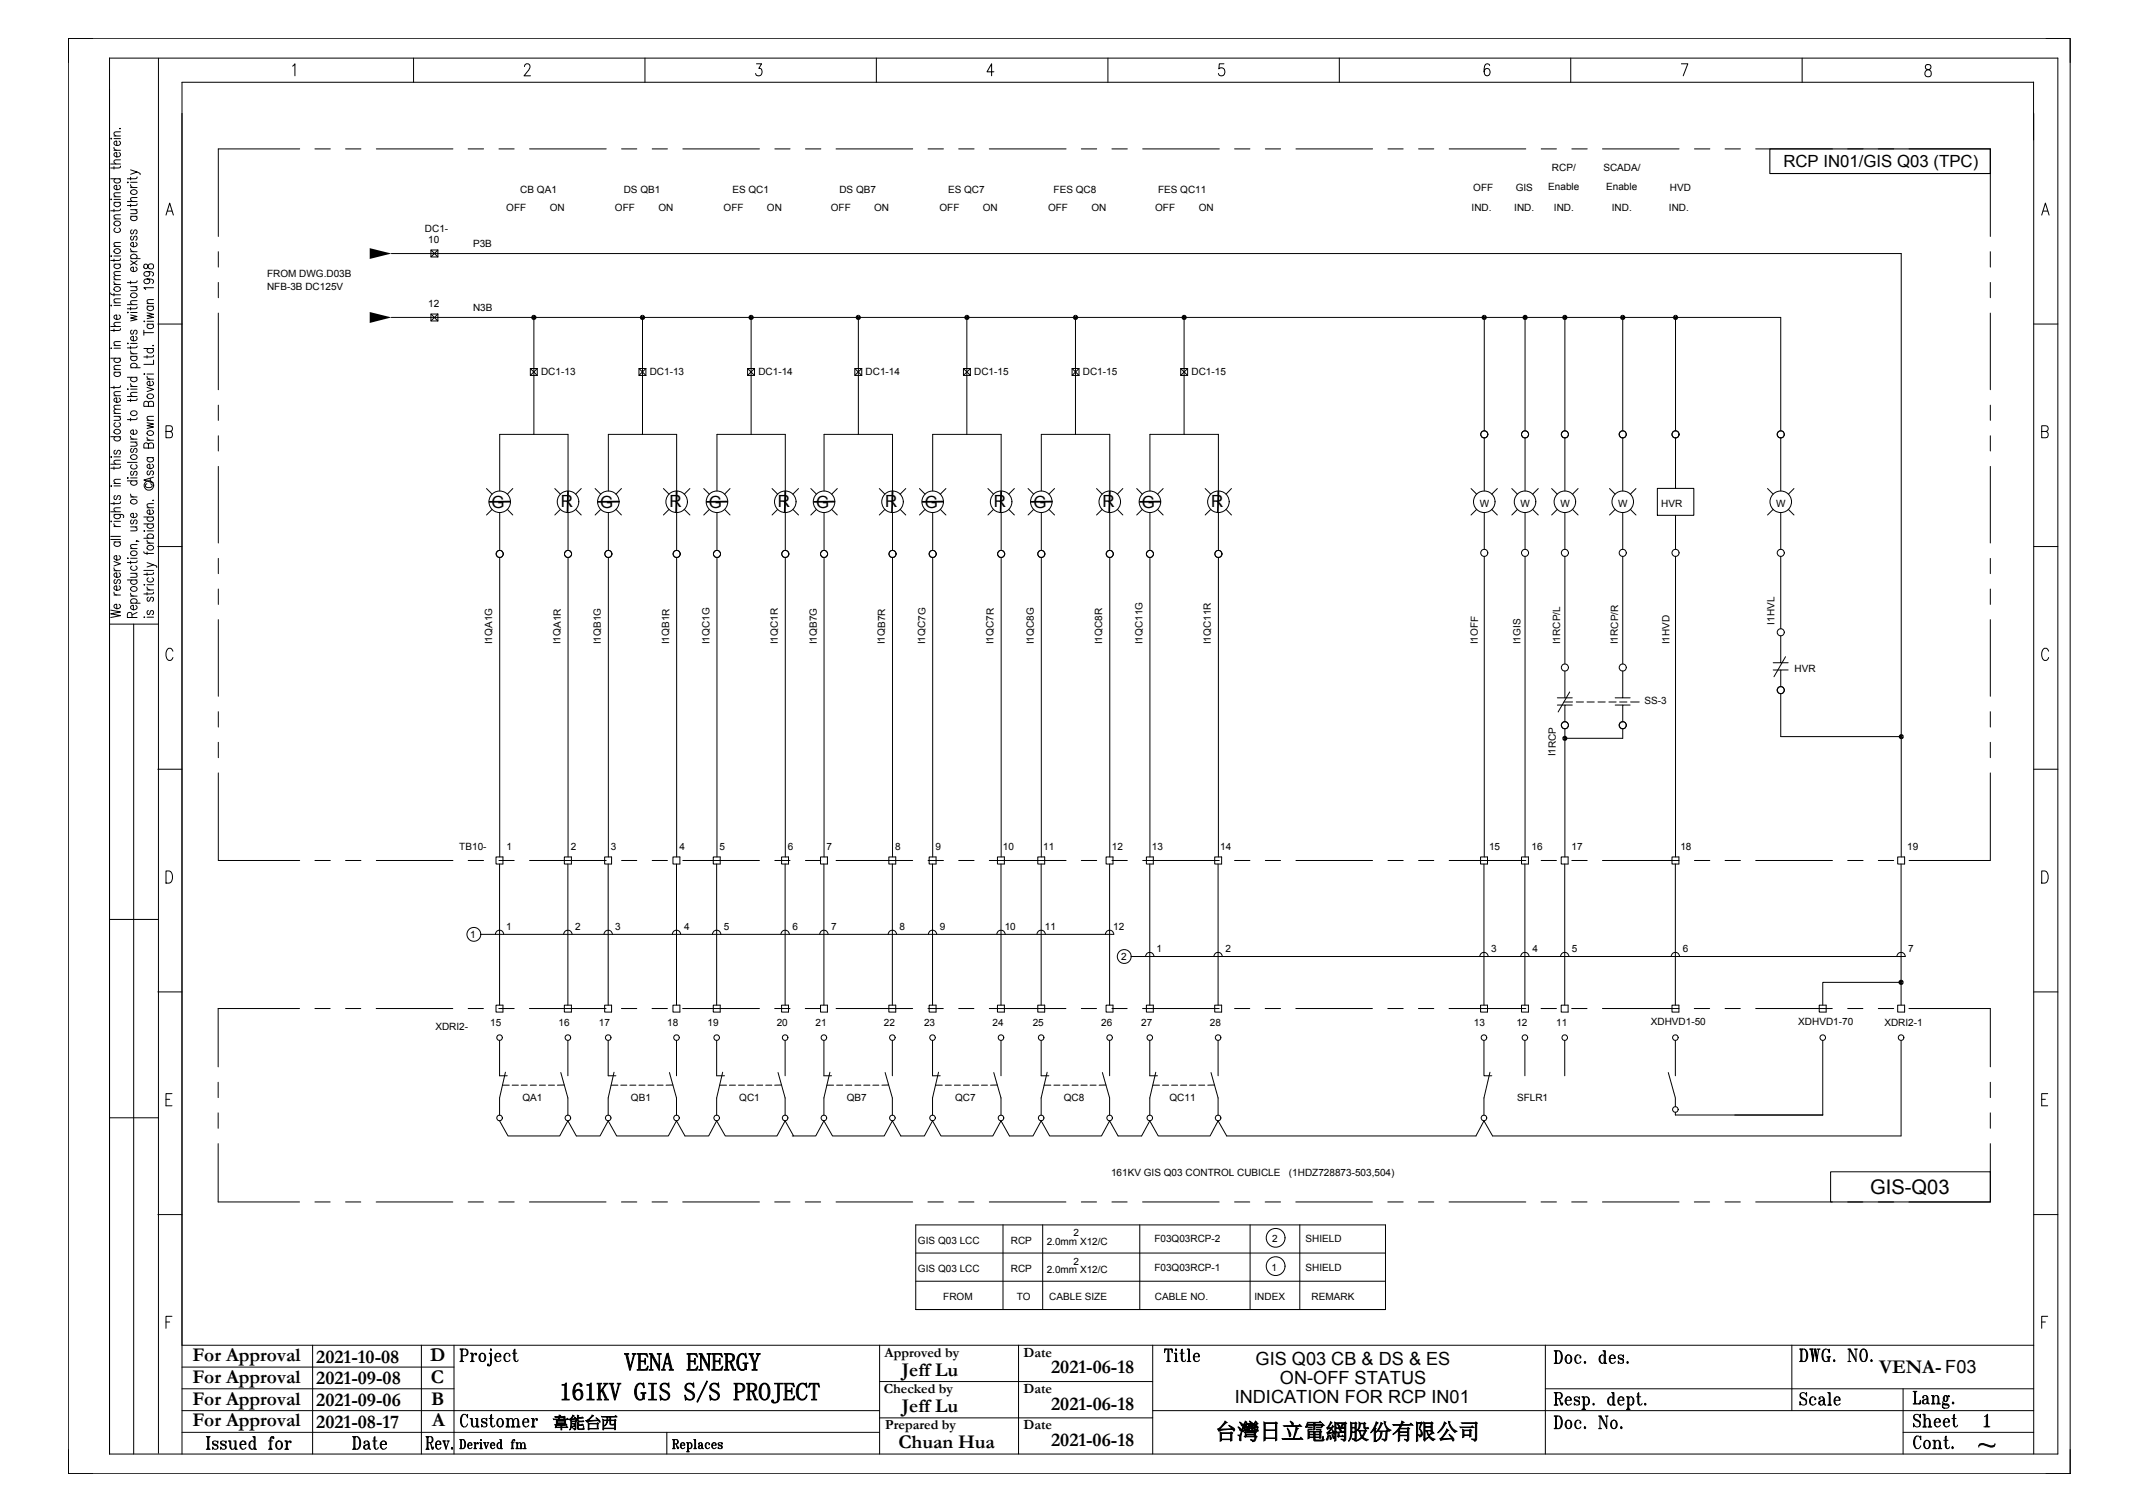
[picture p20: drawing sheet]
<svg xmlns="http://www.w3.org/2000/svg" width="297mm" height="210mm" viewBox="0 0 297 210" stroke-linecap="round" stroke-linejoin="round" font-family="sans-serif">
<defs><g id="words">
<g font-size="3.5">
<text x="86.7" y="190.4">VENA ENERGY</text>
<text x="77.7" y="194.5">161KV GIS S/S PROJECT</text>
</g>
<text font-size="3.1" x="168.8" y="199.9">台灣日立電網股份有限公司</text>
<text font-size="2.8" x="259.8" y="165.9">GIS-Q03</text>
<g font-size="2.7">
<text x="26.7" y="189.1">For Approval</text>
<text x="43.9" y="189.3">2021-10-08</text>
<text x="59.8" y="189.1">D</text>
<text x="125.3" y="191.1">Jeff Lu</text>
<text x="146" y="190.8">2021-06-18</text>
<text x="261" y="190.7">VENA- F03</text>
<text x="26.7" y="195.1">For Approval</text>
<text x="26.7" y="192.1">For Approval</text>
<text x="43.9" y="195.3">2021-09-06</text>
<text x="43.9" y="192.3">2021-09-08</text>
<text x="59.8" y="192.1">C</text>
<text x="59.9" y="195.1">B</text>
<text x="125.3" y="196.1">Jeff Lu</text>
<text x="146" y="195.8">2021-06-18</text>
<text x="26.7" y="198.1">For Approval</text>
<text x="43.9" y="198.3">2021-08-17</text>
<text x="60" y="198.1">A</text>
<text x="124.8" y="201.1">Chuan Hua</text>
<text x="146" y="200.8">2021-06-18</text>
</g>
<g font-size="2.5">
<text x="174.4" y="189.6">GIS Q03 CB &amp; DS &amp; ES</text>
<text x="171.5" y="194.9">INDICATION FOR RCP IN01</text>
<text x="177.8" y="192.2">ON-OFF STATUS</text>
</g>
<g font-size="2.3">
<text x="247.7" y="23.2">RCP IN01/GIS Q03 (TPC)</text>
<text x="68.3" y="70.5">G</text>
<text x="77.9" y="70.4">R</text>
<text x="83.4" y="70.5">G</text>
<text x="93" y="70.4">R</text>
<text x="98.5" y="70.5">G</text>
<text x="108.1" y="70.4">R</text>
<text x="113.4" y="70.5">G</text>
<text x="123" y="70.4">R</text>
<text x="128.5" y="70.5">G</text>
<text x="138.1" y="70.4">R</text>
<text x="143.5" y="70.5">G</text>
<text x="153.1" y="70.4">R</text>
<text x="158.6" y="70.5">G</text>
<text x="168.2" y="70.4">R</text>
</g>
<text font-size="2.2" x="76.8" y="198.3">韋能台西</text>
<g font-size="1.9">
<text x="122.9" y="188.4">Approved by</text>
<text x="142.2" y="188.5">Date</text>
<text x="122.8" y="193.5">Checked by</text>
<text x="142.2" y="193.5">Date</text>
<text x="123" y="198.5">Prepared by</text>
<text x="142.2" y="198.5">Date</text>
</g>
<g font-size="1.4">
<text x="215.6" y="23.7">RCP/</text>
<text x="222.7" y="23.7">SCADA/</text>
<text x="70.3" y="29.3">OFF</text>
<text x="72.3" y="26.8">CB QA1</text>
<text x="76.4" y="29.3">ON</text>
<text x="85.4" y="29.3">OFF</text>
<text x="86.6" y="26.8">DS QB1</text>
<text x="91.5" y="29.3">ON</text>
<text x="100.5" y="29.3">OFF</text>
<text x="101.7" y="26.8">ES QC1</text>
<text x="106.5" y="29.3">ON</text>
<text x="115.4" y="29.3">OFF</text>
<text x="116.6" y="26.8">DS QB7</text>
<text x="121.4" y="29.3">ON</text>
<text x="130.5" y="29.3">OFF</text>
<text x="131.7" y="26.8">ES QC7</text>
<text x="136.5" y="29.3">ON</text>
<text x="145.6" y="29.3">OFF</text>
<text x="146.4" y="26.8">FES QC8</text>
<text x="151.6" y="29.3">ON</text>
<text x="160.5" y="29.3">OFF</text>
<text x="160.9" y="26.8">FES QC11</text>
<text x="166.5" y="29.3">ON</text>
<text x="204.4" y="29.3">IND.</text>
<text x="204.7" y="26.5">OFF</text>
<text x="210.4" y="29.3">IND.</text>
<text x="210.6" y="26.5">GIS</text>
<text x="215.1" y="26.4">Enable</text>
<text x="215.9" y="29.3">IND.</text>
<text x="223.1" y="26.4">Enable</text>
<text x="223.9" y="29.3">IND.</text>
<text x="231.8" y="29.3">IND.</text>
<text x="232" y="26.5">HVD</text>
<text x="59" y="32.3">DC1-</text>
<text x="59.5" y="33.7">10</text>
<text x="65.7" y="34.3">P3B</text>
<text x="37.1" y="38.4">FROM DWG.D03B</text>
<text x="37.1" y="40.3">NFB-3B DC125V</text>
<text x="59.5" y="42.6">12</text>
<text x="65.7" y="43.2">N3B</text>
<text x="75.2" y="52">DC1-13</text>
<text x="90.3" y="52">DC1-13</text>
<text x="105.3" y="52">DC1-14</text>
<text x="120.2" y="52">DC1-14</text>
<text x="135.3" y="52">DC1-15</text>
<text x="150.4" y="52">DC1-15</text>
<text x="165.5" y="52">DC1-15</text>
<text x="205.6" y="70.4">W</text>
<text x="211.2" y="70.4">W</text>
<text x="216.8" y="70.4">W</text>
<text x="224.8" y="70.4">W</text>
<text x="230.8" y="70.4">HVR</text>
<text x="246.8" y="70.4">W</text>
<text x="68.4" y="89.5" transform="rotate(-90 68.4 89.5)">I1QA1G</text>
<text x="77.9" y="89.5" transform="rotate(-90 77.9 89.5)">I1QA1R</text>
<text x="83.5" y="89.5" transform="rotate(-90 83.5 89.5)">I1QB1G</text>
<text x="93" y="89.5" transform="rotate(-90 93 89.5)">I1QB1R</text>
<text x="98.5" y="89.5" transform="rotate(-90 98.5 89.5)">I1QC1G</text>
<text x="108.1" y="89.5" transform="rotate(-90 108.1 89.5)">I1QC1R</text>
<text x="113.4" y="89.5" transform="rotate(-90 113.4 89.5)">I1QB7G</text>
<text x="122.9" y="89.5" transform="rotate(-90 122.9 89.5)">I1QB7R</text>
<text x="128.5" y="89.5" transform="rotate(-90 128.5 89.5)">I1QC7G</text>
<text x="138" y="89.5" transform="rotate(-90 138 89.5)">I1QC7R</text>
<text x="143.6" y="89.5" transform="rotate(-90 143.6 89.5)">I1QC8G</text>
<text x="153.1" y="89.5" transform="rotate(-90 153.1 89.5)">I1QC8R</text>
<text x="158.7" y="89.5" transform="rotate(-90 158.7 89.5)">I1QC11G</text>
<text x="168.2" y="89.5" transform="rotate(-90 168.2 89.5)">I1QC11R</text>
<text x="205.3" y="89.5" transform="rotate(-90 205.3 89.5)">I1OFF</text>
<text x="211.2" y="89.5" transform="rotate(-90 211.2 89.5)">I1GIS</text>
<text x="216.7" y="89.5" transform="rotate(-90 216.7 89.5)">I1RCP/L</text>
<text x="224.8" y="89.5" transform="rotate(-90 224.8 89.5)">I1RCP/R</text>
<text x="231.9" y="89.5" transform="rotate(-90 231.9 89.5)">I1HVD</text>
<text x="246.5" y="86.7" transform="rotate(-90 246.5 86.7)">I1HVL</text>
<text x="249.3" y="93.4">HVR</text>
<text x="228.5" y="97.8">SS-3</text>
<text x="216.1" y="105" transform="rotate(-90 216.1 105)">I1RCP</text>
<text x="63.8" y="118">TB10-</text>
<text x="70.4" y="118">1</text>
<text x="79.3" y="118">2</text>
<text x="84.9" y="118">3</text>
<text x="94.4" y="118">4</text>
<text x="99.9" y="118">5</text>
<text x="109.5" y="118">6</text>
<text x="114.8" y="118">7</text>
<text x="124.3" y="118">8</text>
<text x="129.9" y="118">9</text>
<text x="139.3" y="118">10</text>
<text x="144.9" y="118">11</text>
<text x="154.5" y="118">12</text>
<text x="160" y="118">13</text>
<text x="169.5" y="118">14</text>
<text x="206.8" y="118">15</text>
<text x="212.8" y="118">16</text>
<text x="218.3" y="118">17</text>
<text x="233.4" y="118">18</text>
<text x="264.9" y="118">19</text>
<text x="65.3" y="130.3">1</text>
<text x="70.3" y="129.1">1</text>
<text x="79.9" y="129.1">2</text>
<text x="85.5" y="129.1">3</text>
<text x="95" y="129.1">4</text>
<text x="100.6" y="129.1">5</text>
<text x="110.1" y="129.1">6</text>
<text x="115.5" y="129.1">7</text>
<text x="125" y="129.1">8</text>
<text x="130.6" y="129.1">9</text>
<text x="139.6" y="129.1">10</text>
<text x="145.2" y="129.1">11</text>
<text x="154.7" y="129.1">12</text>
<text x="155.8" y="133.4">2</text>
<text x="160.6" y="132.2">1</text>
<text x="170.2" y="132.2">2</text>
<text x="207.2" y="132.2">3</text>
<text x="212.9" y="132.2">4</text>
<text x="218.4" y="132.2">5</text>
<text x="233.7" y="132.2">6</text>
<text x="265.1" y="132.2">7</text>
<text x="60.5" y="143">XDRI2-</text>
<text x="68.1" y="142.5">15</text>
<text x="77.6" y="142.5">16</text>
<text x="83.2" y="142.5">17</text>
<text x="92.7" y="142.5">18</text>
<text x="98.3" y="142.5">19</text>
<text x="107.9" y="142.5">20</text>
<text x="113.3" y="142.5">21</text>
<text x="122.8" y="142.5">22</text>
<text x="128.4" y="142.5">23</text>
<text x="137.9" y="142.5">24</text>
<text x="143.5" y="142.5">25</text>
<text x="153" y="142.5">26</text>
<text x="158.5" y="142.5">27</text>
<text x="168.1" y="142.5">28</text>
<text x="204.8" y="142.5">13</text>
<text x="210.7" y="142.5">12</text>
<text x="216.2" y="142.5">11</text>
<text x="229.3" y="142.3">XDHVD1-50</text>
<text x="249.8" y="142.3">XDHVD1-70</text>
<text x="261.8" y="142.5">XDRI2-1</text>
<text x="72.6" y="152.9">QA1</text>
<text x="87.7" y="152.9">QB1</text>
<text x="102.7" y="152.9">QC1</text>
<text x="117.6" y="152.9">QB7</text>
<text x="132.7" y="152.9">QC7</text>
<text x="147.8" y="152.9">QC8</text>
<text x="162.5" y="152.9">QC11</text>
<text x="210.7" y="152.9">SFLR1</text>
<text x="154.3" y="163.3">161KV GIS Q03 CONTROL CUBICLE</text>
<text x="179" y="163.3">(1HDZ728873-503,504)</text>
<text x="127.5" y="172.7">GIS Q03 LCC</text>
<text x="140.4" y="172.7">RCP</text>
<text x="145.4" y="172.9">2.0mm X12/C</text>
<text x="149.1" y="171.7">2</text>
<text x="160.4" y="172.5">F03Q03RCP-2</text>
<text x="176.7" y="172.6">2</text>
<text x="181.4" y="172.5">SHIELD</text>
<text x="127.5" y="176.6">GIS Q03 LCC</text>
<text x="140.4" y="176.6">RCP</text>
<text x="145.4" y="176.8">2.0mm X12/C</text>
<text x="149.1" y="175.6">2</text>
<text x="160.4" y="176.5">F03Q03RCP-1</text>
<text x="176.6" y="176.5">1</text>
<text x="181.4" y="176.5">SHIELD</text>
<text x="131" y="180.6">FROM</text>
<text x="141.2" y="180.6">TO</text>
<text x="145.8" y="180.6">CABLE SIZE</text>
<text x="160.4" y="180.5">CABLE NO.</text>
<text x="174.3" y="180.6">INDEX</text>
<text x="182.2" y="180.6">REMARK</text>
</g>
</g></defs>
<g fill="none" stroke="#000" stroke-width=".14">
<path d="M9.5 5.3h278.1v199.4h-278.1zM12.9 5.3h-3.4v3.4M15.2 8.1h270.7v193.9h-270.7zM15.5 19.2v.1zM15.8 18.9h.9M15.8 19.2h.9M16.5 19.6a.31 .31 0 0 1 .2 .3 .31 .31 0 0 1-.2 .3h-.2a.36 .36 0 0 1-.4-.1 .36 .36 0 0 1 0-.4l.3-.1v.6M16.7 17.8v.1h-.1M16.7 18.3l-.8 .1-.1 .2 .3 .3M22 8.1v193.7M40.6 9.2l.4-.3v1.6M57.4 8.1v3.3"/>
<path d="M72.9 9.2v-.2l.2-.1h.3l.2 .1a.62 .62 0 0 1-.2 .7l-.6 .8h.9M89.6 8.1v3.3M105.1 8.9h.7l-.4 .6a.52 .52 0 0 1 .5 .6 .52 .52 0 0 1-.6 .4h-.2l-.1-.3M121.7 8.1v3.3M138.1 10h-1l.6-1.1v1.6M153.9 8.1v3.3M170 8.9h-.6l-.1 .7a.52 .52 0 0 1 .7 0 .52 .52 0 0 1 0 .7 .52 .52 0 0 1-.7 .1v-.2M186.1 8.1v3.3M206.9 9.1v-.2h-.3a.91 .91 0 0 0-.4 1.1v.3a.38 .38 0 0 0 .4 .2 .38 .38 0 0 0 .3-.2 .48 .48 0 0 0 0-.6 .48 .48 0 0 0-.5-.1l-.2 .4M218.2 8.1v3.3M233.6 8.9h.9l-.7 1.6M250.3 8.1v3.3"/>
<path d="M267.5 9.1a.37 .37 0 0 0 .2 .5 .56 .56 0 0 1 .6 .4 .56 .56 0 0 1-.3 .7 .49 .49 0 0 1-.6-.4 .49 .49 0 0 1 .4-.6l.2-.1a.37 .37 0 0 0 .2-.5l-.2-.1zM282.5 11.4v8M282.5 11.4h-257.2v190.6M282.5 15.7v186.3M284.2 5.3h3.4v3.4M15.4 35.6h.1zM15.4 22.8h1.3M15.4 24.8h1.3M15.5 27.6v.1zM15.8 39.1a.36 .36 0 0 0 .4 .4M15.8 20.5a.36 .36 0 0 0 .4 .4M15.8 39.5h.9"/>
<path d="M15.8 38.8h.9M15.8 34.2h.9M15.8 30.4h.9M15.8 27.3h.9M15.8 20.9h.9M15.8 23.1v.4M15.8 29.1v.3M15.8 36v.3M15.8 36.7h.9M15.8 35.6h.9M15.8 28.1h.9M15.8 27.7h.9"/>
<path d="M15.9 40a.43 .43 0 0 1 .5-.2 .43 .43 0 0 1 .3 .5 .43 .43 0 0 1-.6 .2 .43 .43 0 0 1-.2-.5zM15.9 34.7a.42 .42 0 0 1 .5-.2 .42 .42 0 0 1 .3 .5 .42 .42 0 0 1-.6 .2 .42 .42 0 0 1-.2-.5zM15.9 30.9a.43 .43 0 0 1 .5-.2 .43 .43 0 0 1 .3 .5 .43 .43 0 0 1-.6 .2 .43 .43 0 0 1-.2-.5zM16 36.7a.29 .29 0 0 0-.2 .3 .29 .29 0 0 0 .2 .2 .41 .41 0 0 0 .5 .1 .41 .41 0 0 0 .2-.5l-.2-.1M16 31.7a.31 .31 0 0 0-.2 .3 .31 .31 0 0 0 .2 .2l.2 .1a.36 .36 0 0 0 .4-.1 .36 .36 0 0 0 .1-.4l-.2-.1M16 28.1l-.1 .1a.44 .44 0 0 0 .3 .5 .44 .44 0 0 0 .5-.2v-.2l-.2-.2M16 24.8a.29 .29 0 0 0-.2 .3 .29 .29 0 0 0 .2 .3h.2a.36 .36 0 0 0 .4-.1 .36 .36 0 0 0 .1-.4l-.2-.1M16.5 25.7a.29 .29 0 0 1 .2 .3 .29 .29 0 0 1-.2 .3h-.2a.36 .36 0 0 1-.4 0 .36 .36 0 0 1 0-.5l.3-.1v.6M16.5 21.2a.29 .29 0 0 1 .2 .3 .29 .29 0 0 1-.2 .3h-.2a.36 .36 0 0 1-.4-.1 .36 .36 0 0 1 0-.4l.3-.1v.6M16.7 35.9v.2l-.2 .1h-1.1M16.7 29v.2l-.2 .1h-1.1M16.7 23.1v.2h-.2h-1.1"/>
<path d="M16.7 38.3h-.8l-.1 .3 .3 .2M16.7 37.7l-.8 .1-.1 .2 .3 .3M16.7 33.7h-.8l-.1 .3 .3 .2M16.7 29.8l-.8 .1-.1 .3 .3 .2M16.7 26.8h-.8l-.1 .3 .3 .2M16.7 22.2l-.8 .1-.1 .2 .3 .3M17.7 25.3h.1zM17.7 28h1.3M18.1 36.2l.9 .6M18.1 35h.9M18.1 26h.9M18.1 34.5a.39 .39 0 0 0 .4 .5"/>
<path d="M18.1 25.6a.36 .36 0 0 0 .4 .4M18.1 23.6l.9 .3-.9 .3M18.1 24.6v.4M18.1 28.4v.3M18.1 39v.4M18.1 39.8h.9M18.1 35.9h1.4M18.1 30h.9M18.1 29.1h.9M18.1 25.3h.9M18.2 26.5a.42 .42 0 0 1 .5-.2 .42 .42 0 0 1 .3 .6 .42 .42 0 0 1-.6 .1 .42 .42 0 0 1-.2-.5zM18.3 35.9l-.1-.1a.44 .44 0 0 1 .3-.5 .44 .44 0 0 1 .5 .3v.1l-.2 .2"/>
<path d="M18.3 32.8a.29 .29 0 0 0-.2 .3 .29 .29 0 0 0 .2 .3l.2-.1 .2-.5h.1a.29 .29 0 0 1 .2 .3 .29 .29 0 0 1-.2 .3M18.3 31.9a.31 .31 0 0 0-.2 .3 .31 .31 0 0 0 .2 .3l.2-.1 .2-.4 .1-.1a.31 .31 0 0 1 .2 .3 .31 .31 0 0 1-.2 .3M18.3 30l-.1 .2a.44 .44 0 0 0 .3 .5 .44 .44 0 0 0 .5-.3v-.2l-.2-.2M18.8 39.8l.2 .3v.2l-.9 .1M18.8 29.1l.2 .3v.2l-.9 .1M18.8 37.1a.31 .31 0 0 1 .3 .3 .31 .31 0 0 1-.3 .3h-.1a.36 .36 0 0 1-.5-.1 .36 .36 0 0 1 0-.4l.3-.1v.6M18.8 33.7l.2 .1a.44 .44 0 0 1-.3 .5 .44 .44 0 0 1-.6-.3l.2-.3h.2v.6M19 23.9l.5 .2v.2M19 36.2l-.9 .6M19 39v.2l-.2 .1h-1.1M19 28.3v.2h-.2h-1.1M19 24.6v.2h-.2h-1.1"/>
<path d="M19 27.4l-.8 .1-.1 .2 .3 .3M20 36.7a.34 .34 0 0 0 0 .4 .34 .34 0 0 0 .3 .2l.1-.1a.54 .54 0 0 1 .3-.5 .54 .54 0 0 1 .6 0 .4 .4 0 0 1-.2 .7 .4 .4 0 0 1-.5-.3l-.2-.4zM20.4 38.7a.35 .35 0 0 1 .4 .4 .39 .39 0 0 1-.5 .3 .39 .39 0 0 1-.1-.6l.2-.1a.63 .63 0 0 1 .9 .4l-.2 .3M20.4 37.7a.35 .35 0 0 1 .4 .4 .39 .39 0 0 1-.5 .3 .39 .39 0 0 1-.1-.6l.2-.1a.63 .63 0 0 1 .9 .4l-.2 .2M21.3 40h-1.3l.2 .2M23.1 29.9l.5-1.7 .5 1.7M23.3 29.3h.6M30.3 35v2.1M30.3 39.2v2.1M41.6 20.7h-11.3v12.1M43.7 20.7h2.2M48 20.7h2.1"/>
<path d="M52.3 20.7h10.6M54.4 35.2h209.7v83.8M59.9 34.7l.9 1M60.8 34.7h-.9v1h.9M60.8 34.7v1M60.8 34.7l-.9 1M65 20.7h2.2M69.3 20.7h2.1M73.6 20.7h10.6M86.3 20.7h2.2M90.6 20.7h2.1M94.9 20.7h10.6"/>
<path d="M107.6 20.7h2.1M111.9 20.7h2.1M116.1 20.7h10.7M128.9 20.7h2.2M133.2 20.7h2.1M137.4 20.7h10.7M150.2 20.7h2.1M154.5 20.7h2.1M158.7 20.7h10.7M171.5 20.7h2.1M175.8 20.7h2.1M180 20.7h10.7"/>
<path d="M192.8 20.7h2.1M197.1 20.7h2.1M201.3 20.7h10.7M214.1 20.7h2.1M218.3 20.7h2.2M222.6 20.7h10.6M235.4 20.7h2.1M239.6 20.7h2.2M243.9 20.7h10.7M256.7 20.7h2.1M260.9 20.7h2.2M265.2 20.7h11.3v12.1"/>
<path d="M276.5 35v2.1M276.5 39.2v2.1M283.6 29.9l.5-1.7 .5 1.7M283.8 29.3h.7M15.4 48.4h.1zM15.4 42.4h.1zM15.4 45.3h1.3M15.4 40.7l.1 .2h.1h1.1M15.4 49.7h1.3M15.8 57.4h.9M15.8 55h.9M15.8 51.3h.9"/>
<path d="M15.8 48h.9M15.8 42.1h.9M15.8 40.7v.4M15.8 45.7v.4M15.8 53.6v.4M15.8 57.8h.9M15.8 51.7h.9M15.8 48.4h.9M15.8 42.4h.9M15.9 59.8a.43 .43 0 0 1 .5-.2 .43 .43 0 0 1 .3 .5 .43 .43 0 0 1-.6 .2 .43 .43 0 0 1-.2-.5zM16 58.7a.29 .29 0 0 0-.2 .3 .29 .29 0 0 0 .2 .3h.2a.36 .36 0 0 0 .4-.1 .36 .36 0 0 0 .1-.4l-.2-.1M16 51.7a.29 .29 0 0 0-.2 .3 .29 .29 0 0 0 .2 .3h.2a.36 .36 0 0 0 .4-.1 .36 .36 0 0 0 .1-.4l-.2-.1"/>
<path d="M16 49.7a.29 .29 0 0 0-.2 .3 .29 .29 0 0 0 .2 .3h.2a.36 .36 0 0 0 .4 0 .36 .36 0 0 0 .1-.5l-.2-.1M16.5 57.8l.2 .3v.2l-.9 .1M16.5 55.3a.29 .29 0 0 1 .2 .2 .29 .29 0 0 1-.2 .3 .41 .41 0 0 1-.4 0 .41 .41 0 0 1-.2-.4l.3-.1v.6M16.5 43.7a.31 .31 0 0 1 .2 .3 .31 .31 0 0 1-.2 .3l-.2 .1a.36 .36 0 0 1-.4-.1 .36 .36 0 0 1 0-.4l.3-.2v.7M16.7 53.6v.2h-.2h-1.1M16.7 45.6v.3h-.2h-1.1M16.7 56.8l-.8 .1-.1 .3 .3 .2M16.7 56.3h-.8l-.1 .3 .3 .2M16.7 54.4l-.8 .1-.1 .2 .3 .3M16.7 50.8h-.8l-.1 .3 .3 .2M16.7 47.4l-.8 .1-.1 .2 .3 .3M16.7 44.8h-.8l-.1 .3 .3 .2"/>
<path d="M16.7 41.5h-.8l-.1 .3 .3 .3M17.7 55.1h1.3M17.7 42.3h1.3M17.7 52.4h1.3M17.8 54v.1zM17.8 47.6v.1zM17.8 43.3v.1zM18.1 53.7h.9M18.1 49.1h.9M18.1 53.3a.36 .36 0 0 0 .4 .4M18.1 48.7a.36 .36 0 0 0 .4 .4M18.1 43.7l.9 .3-.9 .2 .9 .2-.9 .2"/>
<path d="M18.1 42.7v.3M18.1 48.1v.4M18.1 55.4v.4M18.1 58.1v.3M18.1 54h.9M18.1 51.1h1.4M18.1 49.5h.9M18.1 47.7h.9M18.1 43.4h.9M18.2 57.2a.43 .43 0 0 1 .6-.2 .43 .43 0 0 1 .2 .6 .43 .43 0 0 1-.6 .1 .43 .43 0 0 1-.2-.5zM18.2 40.8a.43 .43 0 0 1 .6-.1 .43 .43 0 0 1 .2 .5 .43 .43 0 0 1-.6 .2 .43 .43 0 0 1-.2-.6zM18.3 52.4a.29 .29 0 0 0-.2 .3 .29 .29 0 0 0 .2 .3 .41 .41 0 0 0 .5 0 .41 .41 0 0 0 .2-.5l-.2-.1"/>
<path d="M18.3 51.1a.31 .31 0 0 1-.2-.3 .31 .31 0 0 1 .2-.3h.2a.36 .36 0 0 1 .4 0 .36 .36 0 0 1 .1 .5l-.2 .1M18.3 49.5a.29 .29 0 0 0-.2 .3 .29 .29 0 0 0 .2 .2l.2 .1a.36 .36 0 0 0 .4-.1 .36 .36 0 0 0 .1-.4l-.2-.1M18.3 45.9a.32 .32 0 0 0-.1 .5h.3l.2-.5h.1a.32 .32 0 0 1 .2 .5h-.2M18.8 59.7a.31 .31 0 0 1 .3 .3 .31 .31 0 0 1-.3 .3h-.1a.36 .36 0 0 1-.5-.1 .36 .36 0 0 1 0-.4l.3-.1v.6M18.8 46.7a.31 .31 0 0 1 .3 .3 .31 .31 0 0 1-.3 .3h-.1a.36 .36 0 0 1-.5-.1 .36 .36 0 0 1 0-.4l.3-.1v.6M19 58v.2l-.2 .1h-1.1M19 55.4v.2h-.2h-1.1M19 48.1v.2h-.2h-1.1M19 42.6v.2l-.2 .1h-1.1M19 54.5l-.8 .1-.1 .2 .3 .3M19 41.8h-.8l-.1 .3 .3 .2M20 44.6h.1z"/>
<path d="M20 48.4h1.3M20 46.2h1.3M20 45.9v.7M20 51.9v.1zM20.4 58.4h.9M20.4 52.7h.9M20.4 42.2h.9M20.4 52.3a.36 .36 0 0 0 .4 .4M20.4 58.7l.9 .2-.9 .2 .9 .2-.9 .2M20.4 53.8l.9 .3-.9 .3M20.4 43.4l.9 .3-.9 .2 .9 .2-.9 .2M20.4 49.4v.3"/>
<path d="M20.4 52h.9M20.4 45h.9M20.4 44.6h.9M20.4 42.5h.9M20.5 60a.43 .43 0 0 1 .5-.2 .43 .43 0 0 1 .3 .5 .43 .43 0 0 1-.6 .2 .43 .43 0 0 1-.2-.5zM20.5 54.9a.43 .43 0 0 1 .5-.2 .43 .43 0 0 1 .3 .5 .43 .43 0 0 1-.6 .2 .43 .43 0 0 1-.2-.5zM20.6 56l.2-.2h.4l.1 .2v.4h-1.3v-.4a.33 .33 0 0 1 .3-.3 .33 .33 0 0 1 .3 .3v.4M20.6 48.4a.31 .31 0 0 0-.2 .3 .31 .31 0 0 0 .2 .3h.2a.36 .36 0 0 0 .4-.1 .36 .36 0 0 0 .1-.4l-.2-.1M20.6 45a.31 .31 0 0 0-.2 .3 .31 .31 0 0 0 .2 .3h.2a.36 .36 0 0 0 .4 0 .36 .36 0 0 0 .1-.5l-.2-.1M20.6 42.5a.29 .29 0 0 0-.2 .3 .29 .29 0 0 0 .2 .3 .41 .41 0 0 0 .5 0 .41 .41 0 0 0 .2-.5l-.2-.1M21.1 53a.31 .31 0 0 1 .2 .2 .31 .31 0 0 1-.2 .3l-.2 .1a.36 .36 0 0 1-.4-.1 .36 .36 0 0 1 0-.4l.3-.1v.6M21.3 48v.1l-.1-.1"/>
<path d="M21.3 50v.6h-1.3M21.3 49.3v.2l-.2 .1h-1.1M21.3 57.8l-.8 .1-.1 .2 .3 .3M21.3 41.6h-.8l-.1 .3 .3 .3M21.9 45h3.4M23.1 59.9h.5a.4 .4 0 0 0 .4-.4 .4 .4 0 0 0-.4-.4h-.5v1.7h.5a.45 .45 0 0 0 .4-.4 .45 .45 0 0 0-.4-.5M30.3 43.5v10.6M30.3 56.3v2.1M54.4 44.1h193v15.7M59.9 43.6l.9 1M60.8 43.6h-.9v1h.9M60.8 43.6v1"/>
<path d="M60.8 43.6l-.9 1M73.7 51.2l.9 .9M74.2 44.1v16.2M74.6 51.2h-.9v.9h.9M74.6 51.2v.9M74.6 51.2l-.9 .9M88.8 51.2l.9 .9M89.3 44.1v16.2M89.7 51.2h-.9v.9h.9M89.7 51.2v.9M89.7 51.2l-.9 .9M103.9 51.2l.9 .9"/>
<path d="M104.3 44.1v16.2M104.8 51.2h-.9v.9h.9M104.8 51.2v.9M104.8 51.2l-.9 .9M118.7 51.2l1 .9M119.2 44.1v16.2M119.7 51.2h-1v.9h1M119.7 51.2v.9M119.7 51.2l-1 .9M133.8 51.2l1 .9M133.8 51.2h1v.9h-1zM134.3 44.1v16.2"/>
<path d="M134.8 51.2l-1 .9M148.9 51.2l1 .9M149.4 44.1v16.2M149.9 51.2h-1v.9h1M149.9 51.2v.9M149.9 51.2l-1 .9M164 51.2l1 .9M164 51.2h1v.9h-1zM164.5 44.1v16.2M165 51.2l-1 .9M206.2 44.1v15.7M211.9 44.1v15.7"/>
<path d="M217.4 44.1v15.7M225.4 44.1v15.7M232.8 44.1v15.7M276.5 43.5v10.6M276.5 56.3v2.1M282.5 45h3.4M283.6 59.9h.6a.4 .4 0 0 0 .3-.4 .4 .4 0 0 0-.3-.4h-.6v1.7h.6a.45 .45 0 0 0 .3-.4 .45 .45 0 0 0-.3-.5M15.4 72.4h.1zM15.4 67.5h.1zM15.4 63.5h.1zM15.4 74.9h1.3M15.4 74.5h1.3"/>
<path d="M15.4 71.1h1.3M15.4 64.5h1.3M15.4 60.7h1.3M15.8 78.9a.36 .36 0 0 0 .4 .4M15.8 72.7a.36 .36 0 0 0 .4 .4M15.8 79.3h.9M15.8 73.1h.9M15.8 67.1h.9M15.8 78l.9 .3-.9 .3M15.8 71.4l1.3 .1 .1 .1-.1 .3M15.8 75.3h.9M15.8 72.4h.9"/>
<path d="M15.8 64.8v.4M15.8 69.8v.3M15.8 67.5h.9M15.8 63.5h.9M16 75.3a.31 .31 0 0 0-.2 .3 .31 .31 0 0 0 .2 .2l.2 .1a.36 .36 0 0 0 .4-.1 .36 .36 0 0 0 .1-.4l-.2-.1M16 71.4l-.1 .2a.44 .44 0 0 0 .3 .5 .44 .44 0 0 0 .5-.3v-.2l-.2-.2M16 68.8a.32 .32 0 0 0-.1 .5h.3l.1-.4 .2-.1a.32 .32 0 0 1 .2 .5l-.2 .1M16 62.5a.29 .29 0 0 0-.2 .3 .29 .29 0 0 0 .2 .3l.2-.1 .1-.4 .2-.1a.29 .29 0 0 1 .2 .3 .29 .29 0 0 1-.2 .3M16 60.7a.29 .29 0 0 0-.2 .2 .29 .29 0 0 0 .2 .3h.2a.36 .36 0 0 0 .4 0 .36 .36 0 0 0 .1-.5h-.2M16.5 79.6a.31 .31 0 0 1 .2 .3 .31 .31 0 0 1-.2 .2l-.2 .1a.36 .36 0 0 1-.4-.1 .36 .36 0 0 1 0-.4l.3-.1v.6M16.5 77.2l.2 .1a.44 .44 0 0 1-.3 .5 .44 .44 0 0 1-.6-.3l.2-.3h.2v.6M16.7 69.7v.2h-.2h-1.1"/>
<path d="M16.7 64.8v.2h-.2h-1.1M16.7 70.5l-.8 .1-.1 .2 .3 .3M16.7 66.6h-.8l-.1 .3 .3 .2M16.7 63.9l-.8 .1-.1 .2 .3 .3M17.7 64.2h1.3M17.7 66.8h1.3M17.8 77.5v.1zM17.8 66.3v.1zM18.1 76.2h.9M18.1 69h.9M18.1 61h.9M18.1 68.6a.36 .36 0 0 0 .4 .4"/>
<path d="M18.1 60.6a.36 .36 0 0 0 .4 .4M18.1 79.6h.9M18.1 77.9v.4M18.1 77.5h.9M18.1 73.2h.9M18.1 66.4h.9M18.1 61.4h.9M18.2 76.7a.43 .43 0 0 1 .6-.2 .43 .43 0 0 1 .2 .5 .43 .43 0 0 1-.6 .2 .43 .43 0 0 1-.2-.5zM18.2 69.5a.43 .43 0 0 1 .6-.2 .43 .43 0 0 1 .2 .6 .43 .43 0 0 1-.6 .1 .43 .43 0 0 1-.2-.5zM18.2 63.3a.43 .43 0 0 1 .6-.2 .43 .43 0 0 1 .2 .6 .43 .43 0 0 1-.6 .1 .43 .43 0 0 1-.2-.5zM18.3 78.6a.29 .29 0 0 0-.2 .3 .29 .29 0 0 0 .2 .3 .41 .41 0 0 0 .5 0 .41 .41 0 0 0 .2-.5l-.2-.1M18.3 72.2a.32 .32 0 0 0-.1 .5h.3l.2-.4 .1-.1a.32 .32 0 0 1 .2 .5l-.2 .1"/>
<path d="M18.3 66.8l-.1 .1a.44 .44 0 0 0 .3 .5 .44 .44 0 0 0 .5-.3v-.1l-.2-.2M18.3 65.5a.32 .32 0 0 0-.1 .5h.3l.2-.5h.1a.32 .32 0 0 1 .2 .5h-.2M18.3 64.5a.29 .29 0 0 0-.2 .3 .29 .29 0 0 0 .2 .3h.2a.36 .36 0 0 0 .4-.1 .36 .36 0 0 0 .1-.4l-.2-.1M18.3 62.3a.31 .31 0 0 0-.2 .3 .31 .31 0 0 0 .2 .3l.2-.1 .2-.5h.1a.31 .31 0 0 1 .2 .3 .31 .31 0 0 1-.2 .3M18.8 79.6l.2 .3v.2l-.9 .1M18.8 73.2l.2 .2v.3h-.9M18.8 61.4l.2 .3v.2l-.9 .1M18.8 71.3a.29 .29 0 0 1 .3 .3 .29 .29 0 0 1-.3 .2l-.1 .1a.36 .36 0 0 1-.5-.1 .36 .36 0 0 1 0-.4l.3-.1v.6M19 75.1v.1v-.1l.3 .1M19 77.9v.2h-.2h-1.1M19 75.6l-.8 .1-.1 .2 .3 .3M20 73.7h.1z"/>
<path d="M20 79.2h1.3M20 74.8h1.3M20 76.6v.2l.2 .1h1.1M20 72.8h1.3M20 71.8h1.3M20.4 67.2a.28 .28 0 0 0-.2 .3 .28 .28 0 0 0 .4 .2h.2a.28 .28 0 0 0 .3-.2 .28 .28 0 0 0-.2-.3M20.4 75.4h.9M20.4 70.5h.9M20.4 61.1h.9M20.4 75a.39 .39 0 0 0 .4 .4M20.4 60.7a.36 .36 0 0 0 .4 .4M20.4 78.1l.9 .4-.9 .3"/>
<path d="M20.4 76.7v.3M20.4 79.6v.3M20.4 73.7h.9M20.4 63.6h.9M20.5 75.9a.43 .43 0 0 1 .5-.2 .43 .43 0 0 1 .3 .6 .43 .43 0 0 1-.6 .1 .43 .43 0 0 1-.2-.5zM20.6 74.8a.29 .29 0 0 1-.2-.3 .29 .29 0 0 1 .2-.3h.2a.36 .36 0 0 1 .4 .1 .36 .36 0 0 1 .1 .4l-.2 .1M20.6 72.8a.29 .29 0 0 0-.2 .2 .29 .29 0 0 0 .2 .3 .41 .41 0 0 0 .5 0 .41 .41 0 0 0 .2-.4l-.2-.1M20.6 71.8a.29 .29 0 0 0-.2 .3 .29 .29 0 0 0 .2 .3h.2a.36 .36 0 0 0 .4-.1 .36 .36 0 0 0 .1-.4l-.2-.1M20.6 65.4a.31 .31 0 0 0-.2 .3 .31 .31 0 0 0 .2 .3l.2-.1 .1-.4 .2-.1a.31 .31 0 0 1 .2 .3 .31 .31 0 0 1-.2 .3M20.6 63.6a.29 .29 0 0 0-.2 .2 .29 .29 0 0 0 .2 .3 .41 .41 0 0 0 .5 0 .41 .41 0 0 0 .2-.4l-.2-.1M20.6 61.8a.37 .37 0 0 1 .4-.3 .37 .37 0 0 1 .3 .3v.4h-1.3v-.6l.2-.1 .4 .1v.6M20.9 66.4v.5"/>
<path d="M21.1 70.8a.29 .29 0 0 1 .2 .3 .29 .29 0 0 1-.2 .3 .41 .41 0 0 1-.5 0 .41 .41 0 0 1-.1-.5l.3-.1v.6M21.1 64.5a.29 .29 0 0 1 .2 .3 .29 .29 0 0 1-.2 .2 .41 .41 0 0 1-.5 0 .41 .41 0 0 1-.1-.4l.3-.1v.6M21.3 69.4v.1h-.1M21.3 78.5l.5 .1v.2M21.3 66.3l-1.3 .4 1.3 .4M21.3 79.5v.2l-.2 .1h-1.1M21.3 69.9l-.8 .1-.1 .3 .3 .2M21.9 75.9h3.4M30.3 60.5v2.1M30.3 64.8v10.6M30.3 77.6v2.1M67.6 67.9l.7 .7"/>
<path d="M68.3 70.8l-.7 .7M69.4 68.2v-7.9h9.5v7.9M69.4 71.2v5.2M69.4 77.4v41.6M70.5 70.8l.7 .7M71.2 67.9l-.7 .7M77.1 67.9l.7 .7M77.8 70.8l-.7 .7M78.9 71.2v5.2M78.9 77.4v41.6M80 70.8l.7 .7M80.7 67.9l-.7 .7"/>
<path d="M82.7 67.9l.7 .7M83.4 70.8l-.7 .7M84.5 68.2v-7.9h9.5v7.9M84.5 71.2v5.2M84.5 77.4v41.6M85.6 70.8l.7 .7M86.3 67.9l-.7 .7M92.2 67.9l.7 .7M92.9 70.8l-.7 .7M94 71.2v5.2M94 77.4v41.6M95.1 70.8l.7 .7"/>
<path d="M95.8 67.9l-.7 .7M97.8 67.9l.7 .7M98.5 70.8l-.7 .7M99.6 68.2v-7.9h9.5v7.9M99.6 71.2v5.2M99.6 77.4v41.6M100.7 70.8l.7 .7M101.4 67.9l-.7 .7M107.2 67.9l.8 .7M108 70.8l-.8 .7M109.1 71.2v5.2M109.1 77.4v41.6"/>
<path d="M110.2 70.8l.7 .7M110.9 67.9l-.7 .7M112.6 67.9l.8 .7M113.4 70.8l-.8 .7M114.5 68.2v-7.9h9.5v7.9M114.5 71.2v5.2M114.5 77.4v41.6M115.5 70.8l.8 .7M116.3 67.9l-.8 .7M122.1 67.9l.8 .7M122.9 70.8l-.8 .7M124 71.2v5.2"/>
<path d="M124 77.4v41.6M125.1 70.8l.7 .7M125.8 67.9l-.7 .7M127.7 67.9l.8 .7M128.5 70.8l-.8 .7M129.6 68.2v-7.9h9.5v7.9M129.6 71.2v5.2M129.6 77.4v41.6M130.6 70.8l.8 .7M131.4 67.9l-.8 .7M137.2 67.9l.8 .7M138 70.8l-.8 .7"/>
<path d="M139.1 71.2v5.2M139.1 77.4v41.6M140.1 70.8l.8 .7M140.9 67.9l-.8 .7M142.8 67.9l.8 .7M143.6 70.8l-.8 .7M144.7 68.2v-7.9h9.5v7.9M144.7 71.2v5.2M144.7 77.4v41.6M145.7 70.8l.8 .7M146.5 67.9l-.8 .7M152.3 67.9l.8 .7"/>
<path d="M153.1 70.8l-.8 .7M154.2 71.2v5.2M154.2 77.4v41.6M155.2 70.8l.8 .7M156 67.9l-.8 .7M157.9 67.9l.8 .7M158.7 70.8l-.8 .7M159.7 68.2v-7.9h9.6v7.9M159.7 71.2v5.2M159.7 77.4v41.6M160.8 70.8l.8 .7M161.6 67.9l-.8 .7"/>
<path d="M167.4 67.9l.8 .7M168.2 70.8l-.8 .7M169.3 71.2v5.2M169.3 77.4v41.6M170.3 70.8l.8 .7M171.1 67.9l-.8 .7M204.3 67.9l.8 .7M205.1 70.8l-.8 .7M206.2 60.8v7.4M206.2 71.2v5.1M206.2 77.3v41.7M207.2 70.8l.8 .7"/>
<path d="M208 67.9l-.8 .7M210 67.9l.8 .7M210.8 70.8l-.8 .7M211.9 60.8v7.4M211.9 71.2v5.1M211.9 77.3v41.7M212.9 70.8l.8 .7M213.7 67.9l-.8 .7M215.5 67.9l.8 .7M216.3 70.8l-.8 .7M217.4 60.8v7.4M217.4 71.2v5.1"/>
<path d="M217.4 77.3v14.9M218.5 70.8l.7 .7M219.2 67.9l-.7 .7M223.6 67.9l.8 .7M224.4 70.8l-.8 .7M225.4 60.8v7.4M225.4 71.2v5.1M225.4 77.3v14.9M226.5 70.8l.8 .7M227.3 67.9l-.8 .7M230.2 67.8h5.1v3.8h-5.1zM232.8 60.8v7"/>
<path d="M232.8 71.6v4.7M232.8 77.3v41.7M245.5 67.9l.8 .7M246.3 70.8l-.8 .7M247.4 60.8v7.4M247.4 71.2v5.1M247.4 77.3v10M248.4 70.8l.8 .7M249.2 67.9l-.8 .7M276.5 60.5v2.1M276.5 64.8v10.6M276.5 77.6v2.1"/>
<path d="M282.5 75.9h3.4M15.2 86.7h6.7M15.4 84.7l1.3 .3-1.3 .3 1.3 .2-1.3 .3M15.8 82.2a.36 .36 0 0 0 .4 .4M15.8 82.6h.9M16 80.5a.29 .29 0 0 0-.2 .3 .29 .29 0 0 0 .2 .3l.2-.2 .1-.4h.2a.29 .29 0 0 1 .2 .3 .29 .29 0 0 1-.2 .3M16.5 83.9a.29 .29 0 0 1 .2 .3 .29 .29 0 0 1-.2 .3 .41 .41 0 0 1-.4 0 .41 .41 0 0 1-.2-.5l.3-.1v.6M16.5 81.4a.31 .31 0 0 1 .2 .2 .31 .31 0 0 1-.2 .3l-.2 .1a.36 .36 0 0 1-.4-.1 .36 .36 0 0 1 0-.4l.3-.1v.6M17.7 80.5h1.3M18.1 82.8h.9M18.1 82.4a.36 .36 0 0 0 .4 .4M18.1 83.8h1.4"/>
<path d="M18.2 81.6a.43 .43 0 0 1 .6-.1 .43 .43 0 0 1 .2 .5 .43 .43 0 0 1-.6 .1 .43 .43 0 0 1-.2-.5zM18.3 83.8a.31 .31 0 0 1-.2-.3 .31 .31 0 0 1 .2-.3h.2a.36 .36 0 0 1 .4 .1 .36 .36 0 0 1 .1 .4l-.2 .1M18.3 80.5l-.1 .2a.44 .44 0 0 0 .3 .5 .44 .44 0 0 0 .5-.3v-.1l-.2-.3M18.3 85.8v-.5a.33 .33 0 0 0-.3-.2 .33 .33 0 0 0-.3 .2v.5h1.3M18.6 86.7v115.3M18.8 84.1a.29 .29 0 0 1 .2 .3 .29 .29 0 0 1-.2 .2 .41 .41 0 0 1-.4 0 .41 .41 0 0 1-.2-.4l.3-.1v.6M19 85.1l-.7 .3M20 81.2h.1zM20 85.7v.1zM20.4 81.9h.9M20.4 81.5a.39 .39 0 0 0 .4 .4M20.4 85.7h.9"/>
<path d="M20.4 82.3v.3M20.4 81.2h.9M20.6 84.8a.32 .32 0 0 0-.1 .5h.3l.1-.5h.2a.32 .32 0 0 1 .2 .5l-.2 .1M20.6 82.9a.31 .31 0 0 0-.2 .3 .31 .31 0 0 0 .2 .3l.2-.1 .1-.4 .2-.1a.31 .31 0 0 1 .2 .3 .31 .31 0 0 1-.2 .3M20.6 80.2a.29 .29 0 0 0-.2 .3 .29 .29 0 0 0 .2 .3h.2a.36 .36 0 0 0 .4 0 .36 .36 0 0 0 .1-.5l-.2-.1M21.3 82.2v.3h-.2h-1.1M24 90.4a.45 .45 0 0 0-.4-.4 .45 .45 0 0 0-.5 .4 1.07 1.07 0 0 0 .3 1.3 .49 .49 0 0 0 .6-.4M30.3 81.8v2.1M30.3 86.1v10.6M30.3 98.8v2.2M216.3 97.9h1.1M216.3 96.9h2.1"/>
<path d="M217.3 97.5h1.2M217.4 93.2v3.7M218 96.1l-1.6 2.8M218.4 97.9h-1v2.3M219 97.5h1M220.5 97.5h1M222 97.5h1M223.5 97.5h1M224.4 97.9h1M225 97.5h1M225.4 93.2v3.7h-1M225.4 96.9h1"/>
<path d="M226.4 97.9h-1v2.3M226.5 97.5h1.2M246.3 93.1h1.1M247.4 88.3v3.7h-1.1M247.4 96.3v6h16.7M247.4 92h1M248 91.2l-1.6 2.8M248.4 93.1h-1v2.2M276.5 81.8v2.1M276.5 86.1v10.6M276.5 98.8v2.2M284.6 90.4a.45 .45 0 0 0-.5-.4 .45 .45 0 0 0-.4 .4 1.07 1.07 0 0 0 .3 1.3 .49 .49 0 0 0 .6-.4"/>
<path d="M21.9 106.8h3.4M30.3 103.1v2.1M30.3 107.4v12.1h11.3M43.7 119.5h2.2M48 119.5h2.1M52.3 119.5h10.6M65 119.5h2.2M68.9 119h1v1h-1zM69.3 119.5h2.1M73.6 119.5h10.6M78.4 119h1v1h-1zM84 119h1v1h-1z"/>
<path d="M86.3 119.5h2.2M90.6 119.5h2.1M93.5 119h.9v1h-.9zM94.9 119.5h10.6M99.1 119h.9v1h-.9zM107.6 119.5h2.1M108.6 119h.9v1h-.9zM111.9 119.5h2.1M114 119h.9v1h-.9zM116.1 119.5h10.7M123.5 119h.9v1h-.9zM128.9 119.5h2.2"/>
<path d="M129.1 119h.9v1h-.9zM133.2 119.5h2.1M137.4 119.5h10.7M138.6 119h.9v1h-.9zM144.2 119h.9v1h-.9zM150.2 119.5h2.1M153.7 119h.9v1h-.9zM154.5 119.5h2.1M158.7 119.5h10.7M159.3 119h.9v1h-.9zM168.7 119h1v1h-1zM171.5 119.5h2.1"/>
<path d="M175.8 119.5h2.1M180 119.5h10.7M192.8 119.5h2.1M197.1 119.5h2.1M201.3 119.5h10.7M205.7 119h.9v1h-.9zM211.4 119h.9v1h-.9zM214.1 119.5h2.1M216.9 119h.9v1h-.9zM217.4 101.2v17.8M218.3 119.5h2.2M222.6 119.5h10.6"/>
<path d="M225.4 101.2v1.3h-8M232.3 119h.9v1h-.9zM235.4 119.5h2.1M239.6 119.5h2.2M243.9 119.5h10.7M256.7 119.5h2.1M260.9 119.5h2.2M263.6 119h1v1h-1zM276.5 103.1v2.1M276.5 107.4v12.1h-11.3M282.5 106.8h3.4M15.2 127.7h6.7"/>
<path d="M21.9 137.8h3.4M23.1 121h.4a.99 .99 0 0 1 0 1.7h-.4zM68.8 129.8a.58 .58 0 0 1 .6-.6 .58 .58 0 0 1 .6 .6M68.9 139.6h1v1h-1zM69.4 120v19.6M78.3 129.8a.58 .58 0 0 1 .6-.6 .58 .58 0 0 1 .6 .6M78.4 139.6h1v1h-1zM78.9 120v19.6M83.9 129.8a.58 .58 0 0 1 .6-.6 .58 .58 0 0 1 .6 .6M84 139.6h1v1h-1zM84.5 120v19.6M93.4 129.8a.58 .58 0 0 1 .6-.6 .58 .58 0 0 1 .6 .6"/>
<path d="M93.5 139.6h.9v1h-.9zM94 120v19.6M99 129.8a.58 .58 0 0 1 .6-.6 .58 .58 0 0 1 .5 .6M99.1 139.6h.9v1h-.9zM99.6 120v19.6M108.5 129.8a.58 .58 0 0 1 .6-.6 .58 .58 0 0 1 .5 .6M108.6 139.6h.9v1h-.9zM109.1 120v19.6M113.9 129.8a.58 .58 0 0 1 .6-.6 .58 .58 0 0 1 .5 .6M114 139.6h.9v1h-.9zM114.5 120v19.6M123.4 129.8a.58 .58 0 0 1 .6-.6 .58 .58 0 0 1 .5 .6"/>
<path d="M123.5 139.6h.9v1h-.9zM124 120v19.6M129 129.8a.58 .58 0 0 1 .5-.6 .58 .58 0 0 1 .6 .6M129.1 139.6h.9v1h-.9zM129.5 120v19.6M138.5 129.8a.58 .58 0 0 1 .6-.6 .58 .58 0 0 1 .5 .6M138.6 139.6h.9v1h-.9zM139.1 120v19.6M144.1 129.8a.58 .58 0 0 1 .5-.6 .58 .58 0 0 1 .6 .6M144.2 139.6h.9v1h-.9zM144.6 120v19.6M153.6 129.8a.58 .58 0 0 1 .5-.6 .58 .58 0 0 1 .6 .6h-87.9"/>
<path d="M153.7 139.6h.9v1h-.9zM154.1 120v19.6M159.1 132.8a.58 .58 0 0 1 .6-.5 .58 .58 0 0 1 .6 .5M159.3 139.6h.9v1h-.9zM159.7 120v19.6M168.6 132.8a.58 .58 0 0 1 .6-.5 .58 .58 0 0 1 .6 .5M168.7 139.6h1v1h-1zM169.2 120v19.6M205.6 132.8a.58 .58 0 0 1 .5-.5 .58 .58 0 0 1 .6 .5M205.7 139.6h.9v1h-.9zM206.1 120v19.6M211.3 132.8a.58 .58 0 0 1 .5-.5 .58 .58 0 0 1 .6 .5"/>
<path d="M211.4 139.6h.9v1h-.9zM211.8 120v19.6M216.8 132.8a.58 .58 0 0 1 .6-.5 .58 .58 0 0 1 .5 .5M216.9 139.6h.9v1h-.9zM217.4 120v19.6M232.2 132.8a.58 .58 0 0 1 .5-.5 .58 .58 0 0 1 .6 .5M232.3 139.6h.9v1h-.9zM232.7 120v19.6M252.7 139.6h1v1h-1zM263.5 132.8a.58 .58 0 0 1 .6-.5 .58 .58 0 0 1 .6 .5h-107.5M263.6 139.6h1v1h-1zM264.1 136.4h-10.9v3.2"/>
<path d="M264.1 120v19.6M282.5 137.8h3.4M283.6 121h.5a.99 .99 0 0 1 0 1.7h-.5zM15.2 155.2h6.7M23.1 152.7h.5M23.9 151.9h-.8v1.7h.8M30.3 158.8v8.1h11.3M30.3 150.3v2.1M30.3 154.6v2.1M41.6 140.1h-11.3v8.1M43.7 140.1h2.2M48 140.1h2.1"/>
<path d="M52.3 140.1h10.6M65 140.1h2.2M69.3 140.1h2.1M69.4 155.7l1.2 2.1h7.2l1.1-2.1 1.2 2.1h3.3l1.1-2.1 1.2 2.1h7.1l1.2-2.1 1.2 2.1h3.2l1.2-2.1 1.2 2.1h7.1l1.2-2.1 1.1 2.1M69.4 144.5v4.9h1.1M69.8 150.7h.9M70.2 148.9l-.8 3.6v2.4M71.1 150.7h.9M72.4 150.7h.8M73.5 140.1h10.7M73.7 150.7h.8M74.9 150.7h.9"/>
<path d="M76.2 150.7h.8M77.9 149l1 3.5v2.4M78.4 150.7h-1M78.9 144.5v4.9M84.5 144.5v4.9h1.1M84.9 150.7h.9M85.3 148.9l-.8 3.6v2.4M86.2 150.7h.9M86.3 140.1h2.2M87.5 150.7h.8M88.8 150.7h.8M90 150.7h.9"/>
<path d="M90.6 140.1h2.1M91.3 150.7h.8M93 149l1 3.5v2.4M93.5 150.7h-1M94 144.5v4.9M94.8 140.1h10.7M99.6 144.5v4.9h1M100 150.7h.9M100.4 148.9l-.8 3.6v2.4M101.3 150.7h.9M102.6 150.7h.8M103.9 150.7h.8"/>
<path d="M105.1 150.7h.8M106.4 150.7h.8M107.6 140.1h2.2M108.1 149l1 3.5v2.4M108.6 150.7h-1M109.1 144.5v4.9M111.9 140.1h2.1M114.5 144.5v4.9h1M114.9 150.7h.9M115.3 148.9l-.8 3.6v2.4M116.1 140.1h10.7M116.2 150.7h.9"/>
<path d="M117.5 150.7h.8M118.7 150.7h.9M120 150.7h.8M121.2 150.7h.9M123 149l1 3.5v2.4M123.5 150.7h-1M124 144.5v4.9M128.9 140.1h2.1M129.5 144.5v4.9h1.1M129.9 150.7h1M130.4 148.9l-.9 3.6v2.4M131.3 150.7h.8"/>
<path d="M132.6 150.7h.8M133.2 140.1h2.1M133.8 150.7h.9M135.1 150.7h.8M136.3 150.7h.9M137.4 140.1h10.7M138 149l1.1 3.5v2.4M138.5 150.7h-.9M139.1 144.5v4.9M144.6 144.5v4.9h1.1M145 150.7h1M145.5 148.9l-.9 3.6v2.4"/>
<path d="M146.4 150.7h.8M147.7 150.7h.8M148.9 150.7h.9M150.2 150.7h.8M150.2 140.1h2.1M151.4 150.7h.9M153.1 149l1 3.5v2.4M153.6 150.7h-.9M154.1 144.5v4.9M154.5 140.1h2.1M158.7 140.1h10.7M159.7 144.5v4.9h1.1"/>
<path d="M160.1 150.7h1M160.6 148.9l-.9 3.6v2.4M161.5 150.7h.8M162.8 150.7h.8M164 150.7h.9M165.3 150.7h.8M166.5 150.7h.9M168.2 149l1 3.5v2.4M168.7 150.7h-.9M169.2 144.5v4.9M171.5 140.1h2.1M175.8 140.1h2.1"/>
<path d="M180 140.1h10.6M192.8 140.1h2.1M197 140.1h2.2M201.3 140.1h10.7M206.1 144.5v4.9h1.1M207 148.9l-.9 3.6v2.4M211.8 144.5v4.9M214.1 140.1h2.1M217.4 144.5v4.9M218.3 140.1h2.2M222.6 140.1h10.6M231.7 149l1 3.5v1.2"/>
<path d="M232.7 144.5v4.9M235.4 140.1h2.1M239.6 140.1h2.2M243.9 140.1h10.6M253.2 144.5v10.4h-20.5v-.4M256.7 140.1h2.1M260.9 140.1h2.2M264.1 144.5v13.3h-56.8l-1.2-2.1-1.1 2.1h-34.6l-1.2-2.1-1.1 2.1h-7.2l-1.2-2.1-1.1 2.1h-3.3l-1.2-2.1-1.1 2.1h-7.2l-1.2-2.1-1.1 2.1h-3.3l-1.1-2.1-1.2 2.1h-7.2l-1.2-2.1-1.1 2.1h-3.3l-1.1-2.1-1.2 2.1h-7.2l-1.1-2.1-1.2 2.1h-3.3M265.2 140.1h11.3v8.1M276.5 158.8v8.1h-11.3M276.5 150.3v2.1M276.5 154.6v2.1"/>
<path d="M283.6 152.7h.5M284.5 151.9h-.9v1.7h.9M21.9 168.7h3.4M43.7 166.9h2.2M48 166.9h2.1M52.3 166.9h10.6M65 166.9h2.2M69.3 166.9h2.1M73.5 166.9h10.7M86.3 166.9h2.2M90.6 166.9h2.1M94.8 166.9h10.7"/>
<path d="M107.6 166.9h2.2M111.9 166.9h2.1M116.1 166.9h10.7M127.2 177.9h65.3M127.2 170.1h65.3v11.8h-65.3zM127.2 174h65.3M128.9 166.9h2.1M133.2 166.9h2.1M137.4 166.9h10.7M139.3 170.1v11.8M144.8 170.1v11.8M150.2 166.9h2.1"/>
<path d="M154.5 166.9h2.1M158.3 170.1v11.8M158.7 166.9h10.7M171.5 166.9h2.1M173.7 170.1v11.8M175.8 166.9h2.1M180 166.9h10.6M180.6 170.1v11.8M192.8 166.9h2.1M197 166.9h2.2M201.3 166.9h10.7M214.1 166.9h2.1"/>
<path d="M218.3 166.9h2.2M222.6 166.9h10.6M235.4 166.9h2.1M239.6 166.9h2.2M243.9 166.9h10.6M254.3 162.8h22.2v4.1h-22.2zM256.7 166.9h2.1M260.9 166.9h2.2M282.5 168.7h3.4M23.1 183.6h.5M23.9 182.8h-.8v1.7M25.3 186.8h257.2"/>
<path d="M25.3 195.9h96.9M25.3 192.9h37.8M25.3 189.9h37.8M25.3 198.9h96.9M28.7 199.5h.5M28.7 199.5l.2 .1M28.8 199.5l.1 .2M28.9 199.5v1.8M28.9 199.6v1.6M29 199.5v1.8M29.1 199.5l-.1 .2M29.1 199.5l-.1 .1"/>
<path d="M35.1 199.5h.3v1.8M35.2 199.5l.1 .1M35.2 199.5l.1 .2M35.3 199.5v1.8h.3M35.4 199.6v1.6M37.6 199.7v1.5M37.8 199.5l-.2 .3v1.5M38 199.7l-.1-.1v.2h.1v-.3h-.2l-.2 .2-.1 1.6M43.4 186.8v15.2M49 199.5h.6a1.03 1.03 0 0 1 0 1.8h-.6M49 199.5l.2 .1M49.1 199.5l.1 .2"/>
<path d="M49.2 199.5v1.8M49.2 199.6v1.6M49.3 199.5v1.8M49.4 199.5l-.1 .2M49.4 199.5l-.1 .1M49.6 199.5a1.25 1.25 0 0 1 0 1.8M49.9 199.8a1.43 1.43 0 0 1 0 1.2M52 199.7l.1 1.4M58.5 186.8v15.2M59.2 199.5h.7a.45 .45 0 0 1 .2 .5 .45 .45 0 0 1-.2 .4h-.4M59.2 199.5l.1 .1M59.3 199.5v.2"/>
<path d="M59.3 199.5v1.8M59.4 199.6v1.6M59.5 199.5v1.8M59.5 199.5v.2M59.6 199.5l-.1 .1M59.9 199.5l.1 .3v.3l-.1 .3M60 199.7v.5M63.1 186.8v15.2M63.9 199.9h.4a.74 .74 0 0 1 0 1.3h-.4M63.9 187.4h.8a.47 .47 0 0 1 .3 .4 .47 .47 0 0 1-.3 .5h-.5M63.9 189.1h.5M63.9 199.9l.1 .1"/>
<path d="M63.9 199.9l.1 .2M63.9 187.4l.2 .1M64 199.9v1.3M64 187.4l.1 .1M64.1 187.4v1.7M64.1 189l-.2 .1M64.1 189l-.1 .1M64.1 199.9v1.3M64.1 199.9v.2M64.1 187.5v1.5M64.2 196.7a1.4 1.4 0 0 0 0 1.2M64.2 199.9l-.1 .1"/>
<path d="M64.2 187.4v1.7M64.2 189l.1 .1M64.2 189l.2 .1M64.3 187.4l-.1 .1M64.3 199.9a.93 .93 0 0 1 0 1.3M64.4 187.4l-.2 .1M64.4 196.4a1.3 1.3 0 0 0 0 1.8M64.7 187.4l.2 .2v.4l-.2 .3M64.9 196.7l.1-.3v.5a.46 .46 0 0 0-.5-.5 .46 .46 0 0 0-.5 .5 1.03 1.03 0 0 0 .4 1.3 .47 .47 0 0 0 .6-.4M64.9 187.5v.6M65.3 197h.3v.8l.2 .4M65.3 188h.4v1.1"/>
<path d="M65.3 189.1h.6M65.4 197l.1 .1M65.4 188h.1M65.4 197l.1 .2M65.5 197v1a.35 .35 0 0 0 .4 .2 .35 .35 0 0 0 .3-.4M65.5 188v.1M65.5 197.1l.1 .9M65.5 188v1.1M65.5 189l-.1 .1M65.5 189v.1M65.6 188v1M65.7 189v.1"/>
<path d="M65.7 189l.1 .1M66 197h.4v1.2M66.1 188.1v-.1v.2h.1l-.1-.2a.46 .46 0 0 0-.4 .4M66.2 197v1.2h.4M66.3 197.1v1M66.4 198v.2M66.4 198.1l.1 .1M66.7 188.2l-.1 .2 .1 .5M66.7 188a.56 .56 0 0 1 .8 .4 .56 .56 0 0 1-.4 .7 .58 .58 0 0 1-.6-.4 .58 .58 0 0 1 .2-.7zM66.8 199.9h.1v.2h-.1zM66.8 199.9v.2M66.9 197.2a.72 .72 0 0 0 .7 .4v.5l-.4 .1-.3-.4v.4l.1-.2"/>
<path d="M66.9 188h-.1a.79 .79 0 0 0 .1 1.1M67 197.4l.6 .3M67 197.1l-.1 .3M67.1 188h.1a.73 .73 0 0 1-.1 1.1M67.3 188.2v.7M67.6 197.2v-.2v.4l-.3-.4-.3 .1a.34 .34 0 0 0 .1 .5l.5 .2v.2M67.6 197.8v.3M67.9 188h.4v1.3l-.1 .2-.2 .2h-.2l-.1-.3h.2v.2l-.1-.1M67.9 197h.6M68 188h.1M68.1 188v.1M68.1 187.4h.2v.1h-.2z"/>
<path d="M68.1 188v1.4l-.1 .3M68.1 187.5h.2M68.2 188l-.1 1.5M68.2 187.4v.1M68.2 196.6l.1 1.4M68.8 197.9l-.3 .3-.3-.2v-1.4l.1-.2v1.4l.1 .4M68.9 188.4h.7a.43 .43 0 0 0-.4-.5 .43 .43 0 0 0-.5 .5 .49 .49 0 0 0 .2 .6 .49 .49 0 0 0 .6 0l.1-.1M68.9 188.2v.7M69.1 197.3v.6M69.1 188h-.1a.76 .76 0 0 0 .1 1.1M69.2 197.1a.54 .54 0 0 1 .8 .5 .54 .54 0 0 1-.8 .5 .74 .74 0 0 1 0-1zM69.3 188h.1l.1 .4"/>
<path d="M69.4 199.9h.3v1.3M69.4 197a.73 .73 0 0 0 0 1.2M69.5 188.1v.3M69.5 199.9v.1M69.5 199.9v.2M69.5 199.9v1.3h.3M69.5 197a.77 .77 0 0 1 0 1.2M69.8 197.3v.6M70.1 188.2v.7M70.3 197h.3v1.2M70.3 198.2h.5M70.3 197l.2 .1"/>
<path d="M70.4 188h-.1a.76 .76 0 0 0 .1 1.1M70.4 197l.1 .2M70.5 197v1.2M70.5 198.1l-.2 .1M70.5 198l-.1 .2M70.6 197.1v1M70.6 197.4a.35 .35 0 0 1 .3-.4 .35 .35 0 0 1 .4 .2v1M70.6 198l.1 .2M70.6 198.1l.1 .1M70.8 188.3l-.1-.1v.2h.2a.4 .4 0 0 0-.3-.4 .4 .4 0 0 0-.4 0 .57 .57 0 0 0-.2 .8 .57 .57 0 0 0 .7 .2l.2-.1M71 198.2h.5M71.1 197l.1 .4v.8"/>
<path d="M71.2 188h.6M71.2 197.2l.1 .9M71.2 198.1l-.1 .1M71.2 198l-.1 .2M71.3 199.9l-.1 .2v1.1M71.3 197.4a.36 .36 0 0 1 .3-.4 .36 .36 0 0 1 .3 .1l.2 .3v.8M71.3 198l.1 .2M71.3 198.1l.2 .1M71.4 187.5v1.3l.1 .2M71.7 198.2h.6M71.8 197l.1 .4v.8M71.9 197.2l.1 .9"/>
<path d="M71.9 198.1l-.1 .1M71.9 198v.2M72 188.9l-.1 .1a.32 .32 0 0 1-.5 0v-1.5l.1-.1v1.4l.2 .3M72.1 198v.2M72.1 198.1l.1 .1M72.7 197.5h.8a.42 .42 0 0 0-.3-.5 .42 .42 0 0 0-.5 .3 .55 .55 0 0 0 0 .6 .55 .55 0 0 0 .6 .2l.2-.2M72.7 197.3v.6M73 197a.73 .73 0 0 0 0 1.2M73.1 197l.2 .3v.2M73.3 197.2l.1 .2M73.8 197h.3v1.2M73.8 198.2h.5"/>
<path d="M73.9 197l.1 .1M73.9 197l.1 .2M74 197v1.2M74 198.1l-.1 .1M74 198l-.1 .2M74.1 197.1v1M74.1 198l.1 .2M74.1 198.1l.2 .1M74.6 197.2l-.1-.1v.2h.2l-.1-.3a.46 .46 0 0 0-.5 .5M92.6 198.9v3.1M93.4 199.9h.6l.2 .3-.1 .3h-.4M93.5 199.9v.1"/>
<path d="M93.5 199.9v.2M93.5 199.9v1.3M93.7 199.9v1.3M93.7 199.9v.2M93.7 199.9v.1M94 199.9l.1 .2v.4h-.1M96.4 199.9h.2v1.3M96.4 199.9l.1 .1M96.5 199.9v.2M96.5 199.9v1.3M122.2 186.8v15.2M122.2 196.9h37.9"/>
<path d="M122.2 191.9h37.9M141.5 186.8v15.2M160.1 195.9h122.4M160.1 186.8v15.2M161.8 187.4v.5v-.5h1v.5M161.9 187.4l-.1 .2M162 187.4l-.2 .1M162.1 189.1h.5M162.1 187.4l-.3 .1M162.2 187.4v1.7M162.2 189l-.1 .1M162.2 189v.1"/>
<path d="M162.3 187.5v1.5M162.4 187.4v1.7M162.4 189v.1M162.4 189l.1 .1M162.5 187.4l.3 .1M162.6 187.4l.2 .1M162.7 187.4l.1 .2M162.8 187.4v.5M163.1 188h.3v1.1M163.1 189.1h.5M163.2 188h.1M163.2 188l.1 .1"/>
<path d="M163.3 187.4h.1v.1h-.1zM163.3 187.5h.1M163.3 188v1.1M163.3 189l-.1 .1M163.4 187.4v.1M163.4 188v1M163.4 189l.1 .1M163.4 189l.2 .1M163.9 188h.6M164.2 187.5v1.5M164.7 188.9l-.1 .1a.32 .32 0 0 1-.4 0l-.1-1.5 .1-.1v1.4l.2 .3M164.9 187.4h.3v1.7"/>
<path d="M164.9 189.1h.5M165 187.4l.1 .1M165.1 187.4v1.7M165.1 189l-.1 .1M165.2 187.5v1.5M165.2 189l.1 .1M165.2 189l.2 .1M165.9 188.4h.7a.43 .43 0 0 0-.4-.5 .43 .43 0 0 0-.4 .5 .49 .49 0 0 0 .1 .6 .49 .49 0 0 0 .6 0l.1-.1M165.9 188.2v.7M166.2 188h-.2a.76 .76 0 0 0 .2 1.1M166.3 188h.1l.1 .4M166.5 188.1l.1 .3"/>
<path d="M214.7 192.9h67.8M214.7 186.8v15.2M215.9 187.6h.7a1.03 1.03 0 0 1 0 1.8h-.7M215.9 193.4h.8l.2 .1 .1 .2a.42 .42 0 0 1-.3 .6h-.5M215.9 196.7h.7a1.03 1.03 0 0 1 0 1.7h-.7M215.9 195.2h.5M216 187.6l.1 .1M216 193.4l.1 .1M216 196.7l.1 .1M216 187.6l.1 .2M216 193.4l.1 .2M216.1 187.6v1.8"/>
<path d="M216.1 193.4v1.8M216.1 196.7v1.7M216.1 189.3l-.1 .1M216.1 189.2l-.1 .2M216.1 195.1l-.1 .1M216.1 195l-.1 .2M216.1 198.3l-.1 .1M216.1 187.7v1.6M216.1 193.5v1.6M216.1 196.8v1.5M216.2 187.6v1.8M216.2 193.4v1.8"/>
<path d="M216.2 196.7v1.7M216.2 189.2l.1 .2M216.2 189.3l.2 .1M216.2 195l.1 .2M216.2 195.1l.2 .1M216.2 198.3l.1 .1M216.2 198.3l.2 .1M216.3 187.6l-.1 .2M216.3 193.4l-.1 .2M216.3 196.7l-.1 .1M216.4 187.6l-.2 .1M216.4 193.4l-.2 .1"/>
<path d="M216.4 196.7l-.2 .1M216.5 194.3h.1l.3 .9h.1l.1-.4M216.6 187.6a1.25 1.25 0 0 1 0 1.8M216.6 196.7a1.25 1.25 0 0 1 0 1.7M216.6 194.3l.4 .7 .1-.1M216.7 193.4l.2 .3v.3l-.2 .3M216.8 187.9a1.23 1.23 0 0 1 0 1.2M216.8 194.8l.2 .3M216.8 196.9a1.23 1.23 0 0 1 0 1.3M216.9 193.6v.5M217.6 188.4v.7M217.6 194.5h.7a.44 .44 0 0 0-.5-.5 .44 .44 0 0 0-.4 .5 .49 .49 0 0 0 .3 .6 .49 .49 0 0 0 .6-.2"/>
<path d="M217.6 194.3v.6M217.6 197.5v.7M217.6 188.3a.57 .57 0 0 1 .8 .3 .57 .57 0 0 1-.5 .8 .61 .61 0 0 1-.5-.5 .61 .61 0 0 1 .2-.6zM217.6 197.3a.57 .57 0 0 1 .8 .4 .57 .57 0 0 1-.5 .7 .61 .61 0 0 1-.5-.4 .61 .61 0 0 1 .2-.7zM217.8 188.2a.77 .77 0 0 0 0 1.2M217.8 194l-.1 .1a.79 .79 0 0 0 .1 1.1M217.8 197.2a.77 .77 0 0 0 0 1.2M217.9 194l.2 .1 .1 .4M217.9 188.2a.73 .73 0 0 1 0 1.2M217.9 197.2a.73 .73 0 0 1 0 1.2M218.2 194.2v.2M218.2 188.4v.7"/>
<path d="M218.2 197.5v.7M218.7 194.2a.76 .76 0 0 0 .7 .4v.5l-.5 .1-.2-.4v.4l.1-.2M218.8 194.4l.6 .3M218.8 194.1l-.1 .2M218.9 188.4v.7M218.9 197.5v.7M219.1 188.2a.77 .77 0 0 0 0 1.2M219.1 197.2a.77 .77 0 0 0 0 1.2M219.4 194.2v-.2v.3l-.3-.3-.3 .1a.32 .32 0 0 0 .1 .5l.5 .1v.3M219.4 194.7v.4M219.5 188.5v-.1v.2h.1a.43 .43 0 0 0-.5-.5 .43 .43 0 0 0-.3 .6 .49 .49 0 0 0 .1 .5 .49 .49 0 0 0 .6 .1l.1-.2M219.5 197.6v-.1v.2h.1a.41 .41 0 0 0-.3-.5 .41 .41 0 0 0-.5 .3 .55 .55 0 0 0 0 .7 .55 .55 0 0 0 .7 .1l.1-.1"/>
<path d="M219.7 194h.4v1.8M219.7 195.8h.6M219.8 194l.2 .1M219.9 194l.1 .2M220 194v1.8M220 195.7l-.2 .1M220 195.6l-.1 .2M220 194.1v1.6M220.1 194.3v-.2a.55 .55 0 0 1 .8 .4 .55 .55 0 0 1-.5 .7l-.3-.1v-.2M220.1 195.6v.2M220.1 195.7l.1 .1M220.1 189.1l.2 .1-.1 .2-.1-.1z"/>
<path d="M220.1 189.2l.1 .1zM220.1 198.2l.2 .1-.1 .1-.1-.1zM220.1 198.3h.1zM220.4 194l.1 .1a.76 .76 0 0 1-.1 1.1M220.7 194.3v.6M221.3 194.9l.2 .1-.1 .2-.1-.1zM221.3 195l.1 .1zM222.1 196.7h.3l.8 1.5M222.1 198.4h.4M222.1 198.4l.2-.1 .1 .1M222.1 196.7l.2 .1M222.3 188.4v.7"/>
<path d="M222.3 196.7l.8 1.5M222.5 188.2a.73 .73 0 0 0 0 1.2M222.7 187.6h.3v1.8M222.7 187.6l.2 .1M222.8 187.6l.1 .2M222.9 187.6v1.8h.3M222.9 188.4l-.1-.1a.56 .56 0 0 0-.7 .4 .56 .56 0 0 0 .4 .7l.3-.1 .1-.2M222.9 187.7v1.6M223 189.2l.1 .2M223 189.3l.1 .1M223 196.7h.4M223.1 196.7l.1 .1 .1-.1"/>
<path d="M223.2 196.8v1.6l-.9-1.7v1.6M223.5 194.3v.6M223.7 188.7h.7a.43 .43 0 0 0-.4-.5 .43 .43 0 0 0-.5 .5 .49 .49 0 0 0 .2 .5 .49 .49 0 0 0 .6 .1l.1-.2M223.7 188.4v.7M223.7 194a.71 .71 0 0 0 0 1.2M223.9 193.4h.3v1.8M223.9 197.5v.7M223.9 197.3a.57 .57 0 0 1 .8 .4 .57 .57 0 0 1-.4 .7 .61 .61 0 0 1-.6-.4 .61 .61 0 0 1 .2-.7zM223.9 188.2a.77 .77 0 0 0 0 1.2M223.9 193.4l.2 .1M224 193.4l.1 .2M224.1 188.2l.1 .1 .1 .4"/>
<path d="M224.1 193.4v1.8h.3M224.1 194.3l-.1-.2a.55 .55 0 0 0-.7 .4 .55 .55 0 0 0 .4 .7l.3-.1 .1-.2M224.1 197.2a.73 .73 0 0 0 0 1.2M224.1 193.5v1.6M224.2 195l.1 .2M224.2 195.1l.1 .1M224.3 188.4v.2M224.3 197.2a.77 .77 0 0 1 0 1.2M224.5 197.5v.7M224.8 188.4l.2 .2 .5 .2v.1v.3l-.2 .2h-.2l-.3-.4v.4l.1-.2M224.9 188.6l.6 .2M224.9 194.5h.7a.43 .43 0 0 0-.4-.5 .43 .43 0 0 0-.5 .5 .48 .48 0 0 0 .3 .6 .48 .48 0 0 0 .6-.2"/>
<path d="M224.9 194.3v.6M224.9 188.3l-.1 .2M225.1 194l-.1 .1a.79 .79 0 0 0 .1 1.1M225.2 198.2l.1 .1v.1l-.2-.1zM225.2 198.3h.1zM225.3 194l.1 .1 .1 .4M225.5 194.2v.2M225.5 188.4v-.2v.3l-.2-.3-.4 .1a.32 .32 0 0 0 .1 .5l.5 .1v.3M225.5 188.9v.4M225.9 194h.4v1.8M225.9 195.8h.5M226 194l.1 .1"/>
<path d="M226.1 189.1l.1 .1-.1 .2-.1-.1zM226.1 189.2v.1zM226.1 194v.2M226.1 194v1.8M226.1 195.7l-.1 .1M226.1 195.6v.2M226.2 194.1v1.6M226.3 194.3v-.2a.55 .55 0 0 1 .7 .4 .55 .55 0 0 1-.4 .7l-.3-.1v-.2M226.3 195.6v.2M226.3 195.7l.1 .1M226.6 194l.1 .1a.79 .79 0 0 1-.1 1.1M226.9 194.3v.6"/>
<path d="M227.3 194h.6M227.6 193.6v1.4M228.1 194.9l-.2 .3-.3-.2-.1-1.4 .1-.2v1.4l.2 .4M228.5 194.9l.2 .1-.1 .2-.1-.1zM228.5 195l.1 .1zM248.9 186.8v9.1M250 187.4h.6a1.01 1.01 0 0 1 0 1.7h-.6M250 187.4l.2 .1M250.1 193.9a.89 .89 0 0 0 .7 .5l.1 .2M250.1 187.4l.1 .1M250.2 193.5a.4 .4 0 0 0 .1 .6l.4 .2a.48 .48 0 0 1 .3 .5 .48 .48 0 0 1-.6 .4 .48 .48 0 0 1-.4-.5v.5l.1-.3M250.2 187.4v1.7"/>
<path d="M250.2 189l-.2 .1M250.2 189l-.1 .1M250.2 187.5v1.5M250.3 187.4v1.7M250.3 189l.1 .1M250.3 189l.2 .1M250.4 187.4l-.1 .1M250.5 187.4l-.2 .1M250.6 187.4a1.28 1.28 0 0 1 0 1.7M250.9 187.6a1.28 1.28 0 0 1 0 1.3M250.9 193.7l.1-.3v.5a.46 .46 0 0 0-.6-.5 .46 .46 0 0 0-.3 .7l.6 .3a.47 .47 0 0 1 .1 .7M251.4 187.4h.5"/>
<path d="M251.4 187.4l.2 .1M251.5 194.3v.6M251.5 187.4l.1 .1M251.6 187.4l.2 1.7-.2-1.7M251.7 187.4l.2 1.3 .2-1.3M251.8 194l-.2 .1a.73 .73 0 0 0 .2 1.1M251.8 187.4l-.1 .1M251.9 188.7l-.1 .4M252.1 187.4l.3 1.7-.2-1.7M252.1 187.4h.1l.2 1.3 .2-1.2M252.2 194.3h-.1v.1h.1a.46 .46 0 0 0-.5-.4 .46 .46 0 0 0-.3 .7 .47 .47 0 0 0 .3 .4 .47 .47 0 0 0 .5-.2M252.4 188.7v.4"/>
<path d="M252.4 187.4h.4M252.5 187.4l.1 .1 .2-.1M252.8 194.3v-.1v.1h-.1v-.1l.2-.2a.44 .44 0 0 1 .5 .3v.6l.2 .3M252.8 194.7v.4M253.2 194l.1 .3v.6l.1 .2 .2 .1M253.2 194.5l-.4 .2v.1l.1 .4M253.3 187.6a1.47 1.47 0 0 0 0 1.3M253.3 194.2l.1 .9M253.3 194.4l-.6 .3-.1 .2a.38 .38 0 0 0 .6 .2l.1-.2M253.6 187.4a1.22 1.22 0 0 0 0 1.7M253.8 188.4h.5M253.8 188.4l.2 .1"/>
<path d="M253.9 193.4h.3v1.8M253.9 195.2h.5M253.9 188.4l.1 .2M254 188.4l-.1 .6M254 193.4l.1 .1M254 187.6l.1-.2v.5a.47 .47 0 0 0-.4-.5 .47 .47 0 0 0-.5 .4 .98 .98 0 0 0 .4 1.3h.5v-.7M254 188.5v.5M254 193.4l.1 .2M254.1 193.4v1.8M254.1 195.1l-.1 .1M254.1 195l-.1 .2M254.2 188.4l-.1 .2"/>
<path d="M254.2 193.5v1.6M254.2 188.4l-.1 .1M254.2 195l.1 .2M254.2 195.1l.2 .1M254.8 188.9l.1 .1-.1 .1-.1-.1zM254.8 189h.1M254.9 194.5h.7a.43 .43 0 0 0-.4-.5 .43 .43 0 0 0-.4 .5 .48 .48 0 0 0 .2 .6 .48 .48 0 0 0 .6-.2M254.9 194.3v.6M255.2 194l-.2 .1a.79 .79 0 0 0 .2 1.1M255.3 194l.1 .1 .1 .4M255.5 194.2l.1 .2M256.7 189.1h.4"/>
<path d="M256.7 187.4h.3l.8 1.5M256.8 189.1h.2M256.8 187.4l.1 .1M256.9 187.4l.9 1.5M257.6 187.4h.4M257.7 187.4l.1 .1 .2-.1M257.8 187.5v1.6l-.9-1.7v1.6M258.6 187.6a1.47 1.47 0 0 0 0 1.3M258.6 187.5a.46 .46 0 0 1 .7 .3l.1 .6a.63 .63 0 0 1-.6 .7 1.05 1.05 0 0 1-.3-1.5zM258.8 187.4a1.28 1.28 0 0 0 0 1.7M259 187.4a1.28 1.28 0 0 1 0 1.7M259.2 187.6a1.47 1.47 0 0 1 0 1.3"/>
<path d="M259.9 188.9l.2 .1-.1 .1-.1-.1zM259.9 189h.1zM264.4 198.9h18.1M264.4 192.9v9.1M265.8 195h1v-.5l-.1 .5M265.8 193.3h.5M265.8 193.3h.2M265.9 196.9a.96 .96 0 0 0 .7 .5l.1 .2M265.9 193.3l.1 .1M266 196.5a.39 .39 0 0 0 .1 .6l.4 .2a.49 .49 0 0 1 .3 .6 .49 .49 0 0 1-.6 .3 .49 .49 0 0 1-.4-.5v.5l.1-.3M266 193.3v1.7M266 194.9l-.2 .1"/>
<path d="M266 194.8l-.1 .2M266 199.7a1.43 1.43 0 0 0 0 1.2M266 193.3v1.6M266.1 193.3v1.7M266.1 194.8l.1 .2M266.1 194.9l.1 .1M266.2 193.3l-.1 .1M266.2 193.3h-.1M266.3 199.4a1.31 1.31 0 0 0 0 1.8M266.7 196.7l.1-.3v.5a.46 .46 0 0 0-.7-.4 .46 .46 0 0 0 0 .8l.4 .1a.46 .46 0 0 1 .1 .7M266.8 194.9l-.4 .1M266.8 194.8l-.2 .2"/>
<path d="M266.8 199.7v-.3v.6a.46 .46 0 0 0-.2-.5 .46 .46 0 0 0-.5 0 1.08 1.08 0 0 0 .2 1.7 .47 .47 0 0 0 .5-.4M266.8 194.7l-.2 .3M267.1 196.4h.3v1.8M267.1 198.2h.5M267.2 194.1v-.1v.2h-.1v-.2l.2-.2 .4 .1 .1 .3v.5l.2 .3M267.2 194.5v.4M267.2 196.4l.1 .1M267.2 196.4l.1 .2M267.3 196.4v1.8M267.3 198.1l-.1 .1M267.3 198l-.1 .2M267.4 196.5v1.6"/>
<path d="M267.4 197.4a.35 .35 0 0 1 .3-.4 .35 .35 0 0 1 .4 .2v1M267.4 198l.1 .2M267.4 198.1l.2 .1M267.6 193.8l.1 .3 .1 .8 .2 .1M267.6 194.3l-.2 .1a.34 .34 0 0 0-.1 .6M267.7 194l.1 .9M267.7 194.3l-.6 .2-.1 .2a.36 .36 0 0 0 .4 .3 .36 .36 0 0 0 .3-.3M267.8 198.2h.6M267.9 197l.1 .4v.8M268 197.2l.1 .9M268 198.1l-.1 .1M268 198v.2"/>
<path d="M268.1 198l.1 .2M268.1 198.1l.2 .1M268.3 193.8h.3v1.2M268.3 195h.5M268.4 193.8l.1 .1M268.4 193.8l.1 .2M268.5 193.8v1.2M268.5 194.9l-.1 .1M268.5 194.8l-.1 .2M268.6 193.9v1M268.6 194.2a.35 .35 0 0 1 .3-.4 .35 .35 0 0 1 .4 .2v1M268.6 194.8l.1 .2"/>
<path d="M268.6 194.9l.1 .1M268.8 197.5h.8a.43 .43 0 0 0-.3-.5 .43 .43 0 0 0-.6 .3 .55 .55 0 0 0 .1 .6 .55 .55 0 0 0 .6 .2l.2-.2M268.8 197.3v.6M269 195h.6M269.1 193.8l.1 .4v.8M269.1 197a.73 .73 0 0 0 0 1.2M269.2 194l.1 .9M269.2 194.9l-.1 .1M269.2 194.8v.2M269.2 197l.2 .3v.2M269.3 194.8l.1 .2M269.3 194.9l.2 .1"/>
<path d="M269.4 197.2l.1 .2M269.9 194.8l.8 .3 .1 .1-.1 .3-.2 .1-.6-.1v-.4l.2-.1a.32 .32 0 0 0-.2 .3 .32 .32 0 0 0 .2 .3M270 194.5l-.1 .2a.39 .39 0 0 0 .3 .5h.3l.3 .1M270 195l.7 .2M270.1 194l-.1 .2 .1 .3M270.1 197.5h.7a.43 .43 0 0 0-.3-.5 .43 .43 0 0 0-.5 .3 .55 .55 0 0 0 0 .6 .55 .55 0 0 0 .7 .2l.1-.2M270.1 197.3l-.1 .1 .1 .5M270.1 193.9a.4 .4 0 0 1 .5 .2 .4 .4 0 0 1-.2 .6l-.3-.1a.43 .43 0 0 1 0-.7zM270.2 193.8a.66 .66 0 0 0 0 .9M270.3 199.6l.1 1.4M270.4 193.8a.66 .66 0 0 1 0 .9M270.4 197a.77 .77 0 0 0 0 1.2"/>
<path d="M270.5 197l.2 .3v.2M270.7 193.9l.1 .1v-.1l-.1-.1-.2 .2v.5M270.7 197.2l.1 .2M271.1 197h.6M271.3 194.7l.1 .1v.2l-.2-.1zM271.3 194.8l.1 .1zM271.4 196.6l.1 1.4M272 197.9l-.3 .3-.3-.2v-1.4l.1-.2v1.4l.1 .4M275.6 198.2h.8M275.7 196.8l.4-.4v1.8M275.9 196.6v1.6M275.9 198.1l-.1 .1"/>
<path d="M275.9 198l-.1 .2M276 196.6v1.5M276.1 198l.1 .2M276.1 198.1l.2 .1M283.6 183.6h.5M284.5 182.8h-.9v1.7M9.5 201.3v3.4h3.4M28.7 201.3h.5M28.9 201.2l-.2 .1M28.9 201.1l-.1 .2M29 201.1l.1 .2M29 201.2l.1 .1"/>
<path d="M29.5 200.3a.72 .72 0 0 0 .7 .4v.5l-.4 .1-.3-.3v.3l.1-.2M29.6 200.5l.6 .3M29.6 200.2l-.1 .3M30.2 200.3l.1-.2v.4l-.3-.4-.4 .1a.32 .32 0 0 0 .1 .5l.5 .2 .1 .2M30.3 200.9l-.1 .3M30.6 200.3a.8 .8 0 0 0 .7 .4l.1 .4-.2 .2a.44 .44 0 0 1-.6-.3v.3l.1-.2M30.7 200.5l.6 .3M30.7 200.2l-.1 .3M31.3 200.3l.1-.2v.4a.44 .44 0 0 0-.5-.4l-.3 .2v.2a.8 .8 0 0 0 .7 .4l.1 .2M31.4 200.9l-.1 .3M31.7 200.1h.4v.9l.1 .3M31.8 200.1l.1 .1"/>
<path d="M31.8 200.1l.1 .2M31.9 200.1v.8l.2 .3a.36 .36 0 0 0 .3 .1 .36 .36 0 0 0 .3-.3M32 200.2l.1 .9M32.4 200.1h.4v1.2M32.7 200.1v1.2h.3M32.7 200.2v1M32.8 201.1v.2M32.8 201.2l.1 .1M33.4 200.6h.8a.42 .42 0 0 0-.3-.5 .42 .42 0 0 0-.5 .3 .55 .55 0 0 0 0 .6 .55 .55 0 0 0 .6 .2l.2-.2M33.4 200.4v.6M33.7 200.1l-.1 .1a.79 .79 0 0 0 .1 1.1M33.9 200.1l.1 .3v.2"/>
<path d="M34 200.3l.1 .2M34.7 200.4v.6M35 200.1l-.2 .1a.76 .76 0 0 0 .2 1.1M35.3 200.4l-.2-.3a.58 .58 0 0 0-.5 .6 .58 .58 0 0 0 .5 .6l.2-.3M35.4 201.1l.1 .2M35.4 201.2l.2 .1M37.3 201.3h.5M37.3 200.1h.6M37.5 201.2l-.1 .1M37.5 201.1l-.1 .2M37.6 201.2l.2 .1M37.6 201.1l.1 .2"/>
<path d="M38.4 200.4v.6M38.5 200.2a.54 .54 0 0 1 .7 .5 .54 .54 0 0 1-.7 .5 .71 .71 0 0 1 0-1zM38.7 200.1l-.1 .1a.73 .73 0 0 0 .1 1.1M38.8 200.1l.2 .1a.79 .79 0 0 1-.2 1.1M39.1 200.4l.1 .1-.1 .5M39.6 200.1h.3v1.2M39.6 201.3h.5M39.6 200.1l.2 .1M39.7 200.1l.1 .2M39.8 200.1v1.2M39.8 201.2l-.2 .1M39.8 201.1l-.1 .2"/>
<path d="M39.8 200.2v1M39.9 201.1l.1 .2M39.9 201.2l.1 .1M40.4 200.3l-.1-.1v.2h.1v-.3a.46 .46 0 0 0-.5 .5M49.2 201.2l-.2 .1M49.2 201.1l-.1 .2M49.3 201.1l.1 .2M49.3 201.2l.1 .1M50.6 200.4l.1-.1v.2h-.1v-.2l.2-.2h.2l.2 .2 .1 .7 .1 .3M50.6 200.8v.4M51 200.1l.2 .3v.8l.3 .1M51.1 200.6l-.3 .1a.34 .34 0 0 0 0 .6"/>
<path d="M51.2 200.3l.1 .9M51.2 200.5l-.6 .3-.1 .2a.36 .36 0 0 0 .6 .2l.1-.2M51.8 200.1h.6M52.6 201l-.1 .2a.28 .28 0 0 1-.5-.1v-1.4l.1-.2v1.5l.1 .3M53 200.6h.7l-.1-.3a.56 .56 0 0 0-.8 .3 .56 .56 0 0 0 .5 .7l.4-.3M53 200.4l-.1 .1 .1 .5M53.2 200.1l-.1 .1a.79 .79 0 0 0 .1 1.1M53.3 200.1l.3 .3v.2M53.6 200.3v.2M59.2 201.3h.4M59.3 201.2l-.1 .1M59.3 201.1v.2"/>
<path d="M59.5 201.1v.2M59.5 201.2l.1 .1M59.7 200.4l.2 .2 .1 .7h.1l.1-.3M59.8 200.5l.2 .5 .1 .1 .1-.1M60 201l.1 .2M60.6 200.6h.7a.38 .38 0 0 0-.3-.5 .38 .38 0 0 0-.5 .3 .53 .53 0 0 0 0 .6 .53 .53 0 0 0 .6 .2l.2-.2M60.6 200.4v.6M60.8 200.1l-.1 .1a.82 .82 0 0 0 .1 1.1M61 200.1l.1 .3v.2M61.1 200.3l.1 .2M61.5 200.1h.4M61.6 200.1l.1 .2"/>
<path d="M61.6 200.1l.4 1.2v-.2M61.7 200.1l.3 1M61.7 200.1l.3 1 .3-.9M61.8 200.1l-.1 .1M62.1 200.1h.3M62.2 200.1l.1 .1 .1-.1M62.8 201l.1 .1-.1 .2-.1-.1zM62.8 201.1v.1zM64 201.1l-.1 .1M64.1 200v1.1M64.1 201.1v.1M64.1 201.1l.1 .1"/>
<path d="M64.5 200.1l.1 .3-.1 .6M65.1 200.7h.5l-.1-.3a.31 .31 0 0 0-.5 .1 .39 .39 0 0 0 0 .5 .39 .39 0 0 0 .5 .1l.1-.1M65.1 200.5v.5M65.3 200.4a.53 .53 0 0 0 0 .8M65.3 200.4h.1l.1 .3M65.5 200.5v.2M65.8 200.4h.3v.8M65.8 201.2h.4M65.9 200.4h.1M65.9 200.4l.1 .1M66 200.4v.8M66 201.1l-.1 .1"/>
<path d="M66 200.4v.7M66.1 201.1v.1M66.4 200.5l-.1-.1v.1h.1v-.1h-.1l-.2 .3M66.6 200.4h.3v.8M66.6 201.2h.4M66.7 200.4h.1M66.7 200.4l.1 .1M66.8 200h.1M66.8 200.4v.8M66.8 201.1l-.1 .1M66.8 200.4v.7M66.9 201.1l.1 .1"/>
<path d="M66.9 201.1v.1M67.2 200.4h.3M67.2 200.4l.1 .1M67.3 200.4l.2 .8 .1-.1M67.3 200.4l.2 .7M67.3 200.4l.3 .7 .2-.7M67.5 200.4h-.2M67.6 200.4h.3M67.7 200.4h.2M68.2 200.7h.5v-.2a.36 .36 0 0 0-.5 .1 .36 .36 0 0 0 0 .5 .36 .36 0 0 0 .5-.1M68.2 200.5v.5M68.4 200.4a.53 .53 0 0 0 0 .8"/>
<path d="M68.5 200.4h.1v.3M68.6 200.5l.1 .2M69.1 200.5v.5M69.3 200.4a.53 .53 0 0 0 0 .8M69.5 200.5v-.1a.37 .37 0 0 0-.5 .4 .37 .37 0 0 0 .5 .3v-.1M69.6 200v1.1M69.7 201.1v.1M71 201.2h.4M71 200.4h.4M71.1 201.1l-.1 .1M71.1 201.1v.1M71.2 200.1v1"/>
<path d="M71.2 201.1l.1 .1M71.5 200.1l-.1-.1v.1h.1v-.2l-.3 .2-.1 1.1M71.7 200.4h.2v.8M71.7 201.2h.3M71.7 200.4h.1M71.7 200.4l.1 .1M71.8 200.4v.8M71.8 201.1l-.1 .1M71.9 200.4v.7M71.9 200.6l.2-.2h.2l.1 .3v.5M71.9 201.1v.1M71.9 201.1l.1 .1"/>
<path d="M72.2 201.2h.4M72.2 200.4l.1 .8M72.3 200.5l.1 .6M72.3 201.1l-.1 .1M72.3 201.1v.1M72.4 200.6l.2-.2h.3v.8M72.4 201.1l.1 .1M72.7 201.2h.4M72.8 200.4l.1 .2v.6M72.9 200.5v.6M72.9 201.1l-.1 .1M72.9 201.1l.1 .1"/>
<path d="M72.9 201.1l.2 .1M93.4 201.2h.4M93.5 201.1v.1M93.6 200v1.1M93.7 201.1v.1M93.8 200.5l.3 .7h.1l.1-.2M93.9 200.6l.3 .5 .1-.1M94.1 201l.1 .1M94.1 200.1v.3M94.6 200.7h.5v-.2a.36 .36 0 0 0-.5 .1 .36 .36 0 0 0 0 .5 .36 .36 0 0 0 .5-.1M94.6 200.5v.5M94.8 200.4a.53 .53 0 0 0 0 .8"/>
<path d="M94.9 200.4l.1 .1v.2M95 200.5l.1 .2M95.4 200.4h.2v1.2M95.4 201.6h.4M95.4 200.4h.1M95.5 200.4v.1M95.5 200.4v1.2M95.5 201.6h-.1M95.5 201.5v.1M95.6 200.4v1.2M95.6 200.5l.1-.1a.37 .37 0 0 1 .4 .4 .37 .37 0 0 1-.4 .3l-.1-.1M95.6 201.6h.1"/>
<path d="M95.6 201.5l.1 .1M95.9 200.4a.53 .53 0 0 1 0 .8M96 200.5v.5M96.4 201.2h.4M96.5 201.1l-.1 .1M96.5 201.1v.1M96.6 200v1.1M96.6 201.1l.1 .1M97.1 200.5v.1v-.1l.1-.1h.3l.2 .8M97.1 200.8v.3M97.4 200.4l.1 .1v.6l.2 .1M97.4 200.7l-.3 .1v.2l.1 .2"/>
<path d="M97.5 200.5l.1 .6M97.5 200.7l-.4 .1-.1 .2 .1 .1 .1 .1 .3-.2M98.1 200.5v.5M98.3 200.4a.53 .53 0 0 0 0 .8M98.5 200.6v-.1v.2h.1a.28 .28 0 0 0-.2-.3 .28 .28 0 0 0-.3 0 .38 .38 0 0 0-.1 .6 .38 .38 0 0 0 .6 0M99 200.7h.5l-.1-.2a.4 .4 0 0 0-.6 .2 .4 .4 0 0 0 .5 .5l.2-.2M99 200.5v.5M99.1 200.4l-.1 .3a.43 .43 0 0 0 .1 .5M99.3 200.4l.1 .1v.2M99.4 200.5v.2M99.8 200.5l.5 .4v.2l-.1 .1h-.2l-.2-.2v.2v-.1M99.8 200.7l.5 .1"/>
<path d="M99.8 200.4v.2M100.3 200.5v-.1v.2l-.1-.2h-.3l-.1 .1v.2a.45 .45 0 0 1 .5 .4M100.3 200.9v.2M267.4 200.3v.6M267.4 200.1a.56 .56 0 0 1 .8 .4 .56 .56 0 0 1-.4 .7 .6 .6 0 0 1-.6-.4 .6 .6 0 0 1 .2-.7zM267.6 200l-.1 .1a.79 .79 0 0 0 .1 1.1M267.8 200l.1 .1a.79 .79 0 0 1-.1 1.1M268 200.3v.6M268.5 200h.3v1.2M268.5 201.2h.5M268.6 200l.1 .1M268.6 200l.1 .2"/>
<path d="M268.7 200v1.2M268.7 201.1l-.1 .1M268.7 201l-.1 .2M268.7 200.1v1M268.8 200.4a.38 .38 0 0 1 .3-.4 .38 .38 0 0 1 .4 .2l.1 1M268.8 201l.1 .2M268.8 201.1l.2 .1M269.2 201.2h.6M269.3 200l.1 .4v.8M269.4 200.2l.1 .9M269.4 201.1l-.1 .1M269.4 201l-.1 .2"/>
<path d="M269.6 201v.2M269.6 201.1l.1 .1M270 200h.6M270.8 200.9l-.2 .3-.3-.2-.1-1.4 .2-.2v1.5l.1 .3M271.2 200.9l.2 .1-.1 .2-.2-.1zM271.2 201l.1 .1zM275 200.6h.5l1 .3 .5-.1M277.1 200.6l-.6 .2-1.2-.3-.3 .1-.1 .4M277.1 200.5l-.1 .4-.2 .1-1.3-.4-.6 .2M287.6 201.3v3.4h-3.4"/>
<circle cx="20.7" cy="67.4" r=".66"/>
<circle cx="69.4" cy="69.7" r="1.5"/>
<circle cx="69.4" cy="76.9" r=".49"/>
<circle cx="78.9" cy="69.7" r="1.5"/>
<circle cx="78.9" cy="76.9" r=".49"/>
<circle cx="84.5" cy="69.7" r="1.5"/>
<circle cx="84.5" cy="76.9" r=".49"/>
<circle cx="94" cy="69.7" r="1.5"/>
<circle cx="94" cy="76.9" r=".49"/>
<circle cx="99.6" cy="69.7" r="1.5"/>
<circle cx="99.6" cy="76.9" r=".49"/>
<circle cx="109.1" cy="69.7" r="1.5"/>
<circle cx="109.1" cy="76.9" r=".49"/>
<circle cx="114.5" cy="69.7" r="1.5"/>
<circle cx="114.5" cy="76.9" r=".49"/>
<circle cx="124" cy="69.7" r="1.5"/>
<circle cx="124" cy="76.9" r=".49"/>
<circle cx="129.6" cy="69.7" r="1.5"/>
<circle cx="129.6" cy="76.9" r=".49"/>
<circle cx="139.1" cy="69.7" r="1.5"/>
<circle cx="139.1" cy="76.9" r=".49"/>
<circle cx="144.7" cy="69.7" r="1.5"/>
<circle cx="144.7" cy="76.9" r=".49"/>
<circle cx="154.2" cy="69.7" r="1.5"/>
<circle cx="154.2" cy="76.9" r=".49"/>
<circle cx="159.7" cy="69.7" r="1.5"/>
<circle cx="159.7" cy="76.9" r=".49"/>
<circle cx="169.3" cy="69.7" r="1.5"/>
<circle cx="169.3" cy="76.9" r=".49"/>
<circle cx="206.2" cy="69.7" r="1.5"/>
<circle cx="206.2" cy="76.8" r=".49"/>
<circle cx="206.2" cy="60.3" r=".49"/>
<circle cx="211.9" cy="69.7" r="1.5"/>
<circle cx="211.9" cy="76.8" r=".49"/>
<circle cx="211.9" cy="60.3" r=".49"/>
<circle cx="217.4" cy="69.7" r="1.5"/>
<circle cx="217.4" cy="76.8" r=".49"/>
<circle cx="217.4" cy="60.3" r=".49"/>
<circle cx="225.4" cy="69.7" r="1.5"/>
<circle cx="225.4" cy="76.8" r=".49"/>
<circle cx="225.4" cy="60.3" r=".49"/>
<circle cx="232.8" cy="60.3" r=".49"/>
<circle cx="232.8" cy="76.8" r=".49"/>
<circle cx="247.4" cy="69.7" r="1.5"/>
<circle cx="247.4" cy="60.3" r=".49"/>
<circle cx="247.4" cy="76.8" r=".49"/>
<circle cx="217.4" cy="92.7" r=".49"/>
<circle cx="225.4" cy="92.7" r=".49"/>
<circle cx="247.4" cy="87.8" r=".49"/>
<circle cx="247.4" cy="95.9" r=".49"/>
<circle cx="217.4" cy="100.7" r=".49"/>
<circle cx="225.4" cy="100.7" r=".49"/>
<circle cx="65.8" cy="129.8" r=".96"/>
<circle cx="156.2" cy="132.8" r=".96"/>
<circle cx="69.4" cy="144.1" r=".38"/>
<circle cx="69.4" cy="155.3" r=".38"/>
<circle cx="78.9" cy="144.1" r=".38"/>
<circle cx="78.9" cy="155.3" r=".38"/>
<circle cx="84.5" cy="155.3" r=".38"/>
<circle cx="84.5" cy="144.1" r=".38"/>
<circle cx="94" cy="155.3" r=".38"/>
<circle cx="94" cy="144.1" r=".38"/>
<circle cx="99.6" cy="155.3" r=".38"/>
<circle cx="99.6" cy="144.1" r=".38"/>
<circle cx="109.1" cy="155.3" r=".38"/>
<circle cx="109.1" cy="144.1" r=".38"/>
<circle cx="114.5" cy="144.1" r=".38"/>
<circle cx="114.5" cy="155.3" r=".38"/>
<circle cx="124" cy="144.1" r=".38"/>
<circle cx="124" cy="155.3" r=".38"/>
<circle cx="129.5" cy="144.1" r=".38"/>
<circle cx="129.5" cy="155.3" r=".38"/>
<circle cx="139.1" cy="144.1" r=".38"/>
<circle cx="139.1" cy="155.3" r=".38"/>
<circle cx="144.6" cy="144.1" r=".38"/>
<circle cx="144.6" cy="155.3" r=".38"/>
<circle cx="154.1" cy="144.1" r=".38"/>
<circle cx="154.1" cy="155.3" r=".38"/>
<circle cx="159.7" cy="144.1" r=".38"/>
<circle cx="159.7" cy="155.3" r=".38"/>
<circle cx="169.2" cy="155.3" r=".38"/>
<circle cx="169.2" cy="144.1" r=".38"/>
<circle cx="206.1" cy="144.1" r=".38"/>
<circle cx="206.1" cy="155.3" r=".38"/>
<circle cx="211.8" cy="144.1" r=".38"/>
<circle cx="217.4" cy="144.1" r=".38"/>
<circle cx="232.7" cy="154.1" r=".38"/>
<circle cx="232.7" cy="144.1" r=".38"/>
<circle cx="253.2" cy="144.1" r=".38"/>
<circle cx="264.1" cy="144.1" r=".38"/>
<circle cx="177.2" cy="175.9" r="1.3"/>
<circle cx="177.2" cy="171.9" r="1.3"/>
</g>
<g fill="#000">
<path d="M51.4 34.5l3 .7-3 .8zM51.4 43.3l3 .8-3 .8z"/>
<path d="M73.8 43.9v.2zM73.8 43.9l.2 .2h-.2zM74 43.8v.3l-.2-.2zM74 43.8l.2 .3h-.2zM74 43.8l.2-.1v.4z" fill-rule="evenodd"/>
<path d="M73.8 44.1v.2zM73.8 44.1l.2 .3-.2-.1zM73.8 44.1h.2v.3zM74 44.1l.2 .3h-.2zM74 44.1h.2v.3z" fill-rule="evenodd"/>
<path d="M74.2 43.7l.1 .4h-.1zM74.2 43.7l.1 .1v.3zM74.3 43.8l.2 .3h-.2zM74.3 43.8l.2 .1v.2zM74.5 43.9v.2z" fill-rule="evenodd"/>
<path d="M74.2 44.1l.1 .3h-.1zM74.2 44.1h.1v.3zM74.3 44.1l.2 .2-.2 .1zM74.3 44.1h.2v.2zM74.5 44.1v.2z" fill-rule="evenodd"/>
<path d="M88.9 43.9v.2zM88.9 43.9l.2 .2h-.2zM89.1 43.8v.3l-.2-.2zM89.1 43.8l.2 .3h-.2zM89.1 43.8l.2-.1v.4z" fill-rule="evenodd"/>
<path d="M88.9 44.1v.2zM88.9 44.1l.2 .3-.2-.1zM88.9 44.1h.2v.3zM89.1 44.1l.2 .3h-.2zM89.1 44.1h.2v.3z" fill-rule="evenodd"/>
<path d="M89.3 43.7l.1 .4h-.1zM89.3 43.7l.1 .1v.3zM89.4 43.8l.2 .3h-.2zM89.4 43.8l.2 .1v.2zM89.6 43.9v.2z" fill-rule="evenodd"/>
<path d="M89.3 44.1l.1 .3h-.1zM89.3 44.1h.1v.3zM89.4 44.1l.2 .2-.2 .1zM89.4 44.1h.2v.2zM89.6 44.1v.2z" fill-rule="evenodd"/>
<path d="M104 43.9v.2zM104 43.9l.1 .2h-.1zM104.1 43.8v.3l-.1-.2zM104.1 43.8l.2 .3h-.2zM104.1 43.8l.2-.1v.4z" fill-rule="evenodd"/>
<path d="M104 44.1v.2zM104 44.1l.1 .3-.1-.1zM104 44.1h.1v.3zM104.1 44.1l.2 .3h-.2zM104.1 44.1h.2v.3z" fill-rule="evenodd"/>
<path d="M104.3 43.7l.2 .4h-.2zM104.3 43.7l.2 .1v.3zM104.5 43.8l.2 .3h-.2zM104.5 43.8l.2 .1v.2zM104.7 43.9v.2z" fill-rule="evenodd"/>
<path d="M104.3 44.1l.2 .3h-.2zM104.3 44.1h.2v.3zM104.5 44.1l.2 .2-.2 .1zM104.5 44.1h.2v.2zM104.7 44.1v.2z" fill-rule="evenodd"/>
<path d="M118.9 43.9v.2zM118.9 43.9l.1 .2h-.1zM119 43.8v.3l-.1-.2zM119 43.8l.2 .3h-.2zM119 43.8l.2-.1v.4z" fill-rule="evenodd"/>
<path d="M118.9 44.1v.2zM118.9 44.1l.1 .3-.1-.1zM118.9 44.1h.1v.3zM119 44.1l.2 .3h-.2zM119 44.1h.2v.3z" fill-rule="evenodd"/>
<path d="M119.2 43.7l.2 .4h-.2zM119.2 43.7l.2 .1v.3zM119.4 43.8l.1 .3h-.1zM119.4 43.8l.1 .3zM119.5 43.9l.1 .2z" fill-rule="evenodd"/>
<path d="M119.2 44.1l.2 .3h-.2zM119.2 44.1h.2v.3zM119.4 44.1l.1 .2-.1 .1zM119.4 44.1h.1v.2zM119.5 44.1v.2z" fill-rule="evenodd"/>
<path d="M134 43.9l-.1 .2zM134 43.9l.1 .2h-.1zM134.1 43.8v.3l-.1-.2zM134.1 43.8l.2 .3h-.2zM134.1 43.8l.2-.1v.4z" fill-rule="evenodd"/>
<path d="M133.9 44.1l.1 .2zM134 44.1l.1 .3-.1-.1zM134 44.1h.1v.3zM134.1 44.1l.2 .3h-.2zM134.1 44.1h.2v.3z" fill-rule="evenodd"/>
<path d="M134.3 43.7l.2 .4h-.2zM134.3 43.7l.2 .1v.3zM134.5 43.8l.1 .3h-.1zM134.5 43.8l.1 .3zM134.6 43.9l.1 .2z" fill-rule="evenodd"/>
<path d="M134.3 44.1l.2 .3h-.2zM134.3 44.1h.2v.3zM134.5 44.1l.1 .2-.1 .1zM134.5 44.1h.1v.2zM134.6 44.1v.2z" fill-rule="evenodd"/>
<path d="M149.1 43.9l-.1 .2zM149.1 43.9l.1 .2h-.1zM149.2 43.8v.3l-.1-.2zM149.2 43.8l.2 .3h-.2zM149.2 43.8l.2-.1v.4z" fill-rule="evenodd"/>
<path d="M149 44.1l.1 .2zM149.1 44.1l.1 .3-.1-.1zM149.1 44.1h.1v.3zM149.2 44.1l.2 .3h-.2zM149.2 44.1h.2v.3z" fill-rule="evenodd"/>
<path d="M149.4 43.7l.2 .4h-.2zM149.4 43.7l.2 .1v.3zM149.6 43.8l.1 .3h-.1zM149.6 43.8l.1 .3zM149.7 43.9l.1 .2z" fill-rule="evenodd"/>
<path d="M149.4 44.1l.2 .3h-.2zM149.4 44.1h.2v.3zM149.6 44.1l.1 .2-.1 .1zM149.6 44.1h.1v.2zM149.7 44.1v.2z" fill-rule="evenodd"/>
<path d="M164.2 43.9l-.1 .2zM164.2 43.9l.1 .2h-.1zM164.3 43.8v.3l-.1-.2zM164.3 43.8l.2 .3h-.2zM164.3 43.8l.2-.1v.4z" fill-rule="evenodd"/>
<path d="M164.1 44.1l.1 .2zM164.2 44.1l.1 .3-.1-.1zM164.2 44.1h.1v.3zM164.3 44.1l.2 .3h-.2zM164.3 44.1h.2v.3z" fill-rule="evenodd"/>
<path d="M164.5 43.7l.2 .4h-.2zM164.5 43.7l.2 .1v.3zM164.7 43.8l.1 .3h-.1zM164.7 43.8l.1 .3zM164.8 43.9l.1 .2z" fill-rule="evenodd"/>
<path d="M164.5 44.1l.2 .3h-.2zM164.5 44.1h.2v.3zM164.7 44.1l.1 .2-.1 .1zM164.7 44.1h.1v.2zM164.8 44.1v.2z" fill-rule="evenodd"/>
<path d="M205.9 43.9l-.1 .2zM205.9 43.9l.1 .2h-.1zM206 43.8v.3l-.1-.2zM206 43.8l.2 .3h-.2zM206 43.8l.2-.1v.4z" fill-rule="evenodd"/>
<path d="M205.8 44.1l.1 .2zM205.9 44.1l.1 .3-.1-.1zM205.9 44.1h.1v.3zM206 44.1l.2 .3h-.2zM206 44.1h.2v.3z" fill-rule="evenodd"/>
<path d="M206.2 43.7l.2 .4h-.2zM206.2 43.7l.2 .1v.3zM206.4 43.8l.1 .3h-.1zM206.4 43.8l.1 .3zM206.5 43.9l.1 .2z" fill-rule="evenodd"/>
<path d="M206.2 44.1l.2 .3h-.2zM206.2 44.1h.2v.3zM206.4 44.1l.1 .2-.1 .1zM206.4 44.1h.1v.2zM206.5 44.1v.2z" fill-rule="evenodd"/>
<path d="M211.6 43.9l-.1 .2zM211.6 43.9l.1 .2h-.1zM211.7 43.8v.3l-.1-.2zM211.7 43.8l.2 .3h-.2zM211.7 43.8l.2-.1v.4z" fill-rule="evenodd"/>
<path d="M211.5 44.1l.1 .2zM211.6 44.1l.1 .3-.1-.1zM211.6 44.1h.1v.3zM211.7 44.1l.2 .3h-.2zM211.7 44.1h.2v.3z" fill-rule="evenodd"/>
<path d="M211.9 43.7l.1 .4h-.1zM211.9 43.7l.1 .1v.3zM212 43.8l.2 .3h-.2zM212 43.8l.2 .3zM212.2 43.9v.2z" fill-rule="evenodd"/>
<path d="M211.9 44.1l.1 .3h-.1zM211.9 44.1h.1v.3zM212 44.1l.2 .2-.2 .1zM212 44.1h.2v.2zM212.2 44.1v.2z" fill-rule="evenodd"/>
<path d="M217.1 43.9l-.1 .2zM217.1 43.9l.1 .2h-.1zM217.2 43.8v.3l-.1-.2zM217.2 43.8l.2 .3h-.2zM217.2 43.8l.2-.1v.4z" fill-rule="evenodd"/>
<path d="M217 44.1l.1 .2zM217.1 44.1l.1 .3-.1-.1zM217.1 44.1h.1v.3zM217.2 44.1l.2 .3h-.2zM217.2 44.1h.2v.3z" fill-rule="evenodd"/>
<path d="M217.4 43.7l.2 .4h-.2zM217.4 43.7l.2 .1v.3zM217.6 43.8l.1 .3h-.1zM217.6 43.8l.1 .3zM217.7 43.9l.1 .2z" fill-rule="evenodd"/>
<path d="M217.4 44.1l.2 .3h-.2zM217.4 44.1h.2v.3zM217.6 44.1l.1 .2-.1 .1zM217.6 44.1h.1v.2zM217.7 44.1v.2z" fill-rule="evenodd"/>
<path d="M225.1 43.9v.2zM225.1 43.9l.1 .2h-.1zM225.2 43.8v.3l-.1-.2zM225.2 43.8l.2 .3h-.2zM225.2 43.8l.2-.1v.4z" fill-rule="evenodd"/>
<path d="M225.1 44.1v.2zM225.1 44.1l.1 .3-.1-.1zM225.1 44.1h.1v.3zM225.2 44.1l.2 .3h-.2zM225.2 44.1h.2v.3z" fill-rule="evenodd"/>
<path d="M225.4 43.7l.2 .4h-.2zM225.4 43.7l.2 .1v.3zM225.6 43.8l.1 .3h-.1zM225.6 43.8l.1 .1v.2zM225.7 43.9l.1 .2z" fill-rule="evenodd"/>
<path d="M225.4 44.1l.2 .3h-.2zM225.4 44.1h.2v.3zM225.6 44.1l.1 .2-.1 .1zM225.6 44.1h.1v.2zM225.7 44.1v.2z" fill-rule="evenodd"/>
<path d="M232.5 43.9l-.1 .2zM232.5 43.9l.1 .2h-.1zM232.6 43.8v.3l-.1-.2zM232.6 43.8l.2 .3h-.2zM232.6 43.8l.2-.1v.4z" fill-rule="evenodd"/>
<path d="M232.4 44.1l.1 .2zM232.5 44.1l.1 .3-.1-.1zM232.5 44.1h.1v.3zM232.6 44.1l.2 .3h-.2zM232.6 44.1h.2v.3z" fill-rule="evenodd"/>
<path d="M232.8 43.7l.1 .4h-.1zM232.8 43.7l.1 .1v.3zM232.9 43.8l.2 .3h-.2zM232.9 43.8l.2 .3zM233.1 43.9v.2z" fill-rule="evenodd"/>
<path d="M232.8 44.1l.1 .3h-.1zM232.8 44.1h.1v.3zM232.9 44.1l.2 .2-.2 .1zM232.9 44.1h.2v.2zM233.1 44.1v.2z" fill-rule="evenodd"/>
<path d="M67.9 69.6l3 .2h-3zM67.9 69.6l3-.1v.3z" fill-rule="evenodd"/>
<path d="M78.8 68.2l-.1 3zM78.8 68.2l.2 3h-.2zM78.8 68.2h.2v3zM79 68.2v3z" fill-rule="evenodd"/>
<path d="M83 69.6l3 .2h-3zM83 69.6l3-.1v.3z" fill-rule="evenodd"/>
<path d="M93.9 68.2l-.1 3zM93.9 68.2l.2 3h-.2zM93.9 68.2h.2v3zM94.1 68.2v3z" fill-rule="evenodd"/>
<path d="M98.1 69.6l3 .2h-3zM98.1 69.6l3-.1v.3z" fill-rule="evenodd"/>
<path d="M109 68.2l-.1 3zM109 68.2l.2 3h-.2zM109 68.2h.2v3zM109.2 68.2v3z" fill-rule="evenodd"/>
<path d="M113 69.6l3 .2h-3zM113 69.6l3-.1v.3z" fill-rule="evenodd"/>
<path d="M123.9 68.2l-.1 3zM123.9 68.2l.1 3h-.1zM123.9 68.2h.1v3zM124 68.2h.1l-.1 3z" fill-rule="evenodd"/>
<path d="M128.1 69.6l3 .2h-3zM128.1 69.6l3-.1v.3z" fill-rule="evenodd"/>
<path d="M138.9 68.2v3zM138.9 68.2l.2 3h-.2zM138.9 68.2h.2v3zM139.1 68.2h.1l-.1 3z" fill-rule="evenodd"/>
<path d="M143.2 69.6l3 .2h-3zM143.2 69.6l3-.1v.3z" fill-rule="evenodd"/>
<path d="M154 68.2v3zM154 68.2l.2 3h-.2zM154 68.2h.2v3zM154.2 68.2h.1l-.1 3z" fill-rule="evenodd"/>
<path d="M158.2 69.6l3.1 .2h-3.1zM158.2 69.6l3.1-.1v.3z" fill-rule="evenodd"/>
<path d="M169.1 68.2v3zM169.1 68.2l.2 3h-.2zM169.1 68.2h.2v3zM169.3 68.2h.1l-.1 3z" fill-rule="evenodd"/>
<path d="M217.1 102.4l-.1 .1zM217.1 102.4l.1 .1h-.1zM217.1 102.4l.1-.2v.3zM217.2 102.2l.2 .3h-.2zM217.2 102.2h.2v.3z" fill-rule="evenodd"/>
<path d="M217 102.5l.1 .2zM217.1 102.5l.1 .4-.1-.2zM217.1 102.5h.1v.4zM217.2 102.5l.2 .4h-.2zM217.2 102.5h.2v.4z" fill-rule="evenodd"/>
<path d="M217.4 102.2l.2 .3h-.2zM217.4 102.2h.2v.3zM217.6 102.2l.1 .3h-.1zM217.6 102.2l.1 .3zM217.7 102.4l.1 .1z" fill-rule="evenodd"/>
<path d="M217.4 102.5l.2 .4h-.2zM217.4 102.5h.2v.4zM217.6 102.5l.1 .2-.1 .2zM217.6 102.5h.1v.2zM217.7 102.5v.2z" fill-rule="evenodd"/>
<path d="M263.8 102.1l-.1 .2zM263.8 102.1l.1 .2h-.1zM263.8 102.1l.1-.1v.3zM263.9 102l.2 .3h-.2zM263.9 102l.2-.1v.4z" fill-rule="evenodd"/>
<path d="M263.7 102.3l.1 .2zM263.8 102.3l.1 .3-.1-.1zM263.8 102.3h.1v.3zM263.9 102.3l.2 .4-.2-.1zM263.9 102.3h.2v.4z" fill-rule="evenodd"/>
<path d="M264.1 101.9l.2 .4h-.2zM264.1 101.9l.2 .1v.3zM264.3 102l.1 .3h-.1zM264.3 102l.1 .3zM264.4 102.1l.1 .2z" fill-rule="evenodd"/>
<path d="M264.1 102.3l.2 .3-.2 .1zM264.1 102.3h.2v.3zM264.3 102.3l.1 .2-.1 .1zM264.3 102.3h.1v.2zM264.4 102.3v.2z" fill-rule="evenodd"/>
<path d="M263.8 136.2l-.1 .2zM263.8 136.2l.1 .2h-.1zM263.8 136.2l.1-.1v.3zM263.9 136.1l.2 .3h-.2zM263.9 136.1h.2v.3z" fill-rule="evenodd"/>
<path d="M263.7 136.4l.1 .2zM263.8 136.4l.1 .4-.1-.2zM263.8 136.4h.1v.4zM263.9 136.4l.2 .4h-.2zM263.9 136.4h.2v.4z" fill-rule="evenodd"/>
<path d="M264.1 136.1l.2 .3h-.2zM264.1 136.1h.2v.3zM264.3 136.1l.1 .3h-.1zM264.3 136.1l.1 .1v.2zM264.4 136.2l.1 .2z" fill-rule="evenodd"/>
<path d="M264.1 136.4l.2 .4h-.2zM264.1 136.4h.2v.4zM264.3 136.4l.1 .2-.1 .2zM264.3 136.4h.1v.2zM264.4 136.4v.2z" fill-rule="evenodd"/>
</g>
<path d="M245.9 20.7h30.6v3.4h-30.6z" fill="none" stroke="#000" stroke-width=".15"/>
<use href="#words"/>
</svg>
